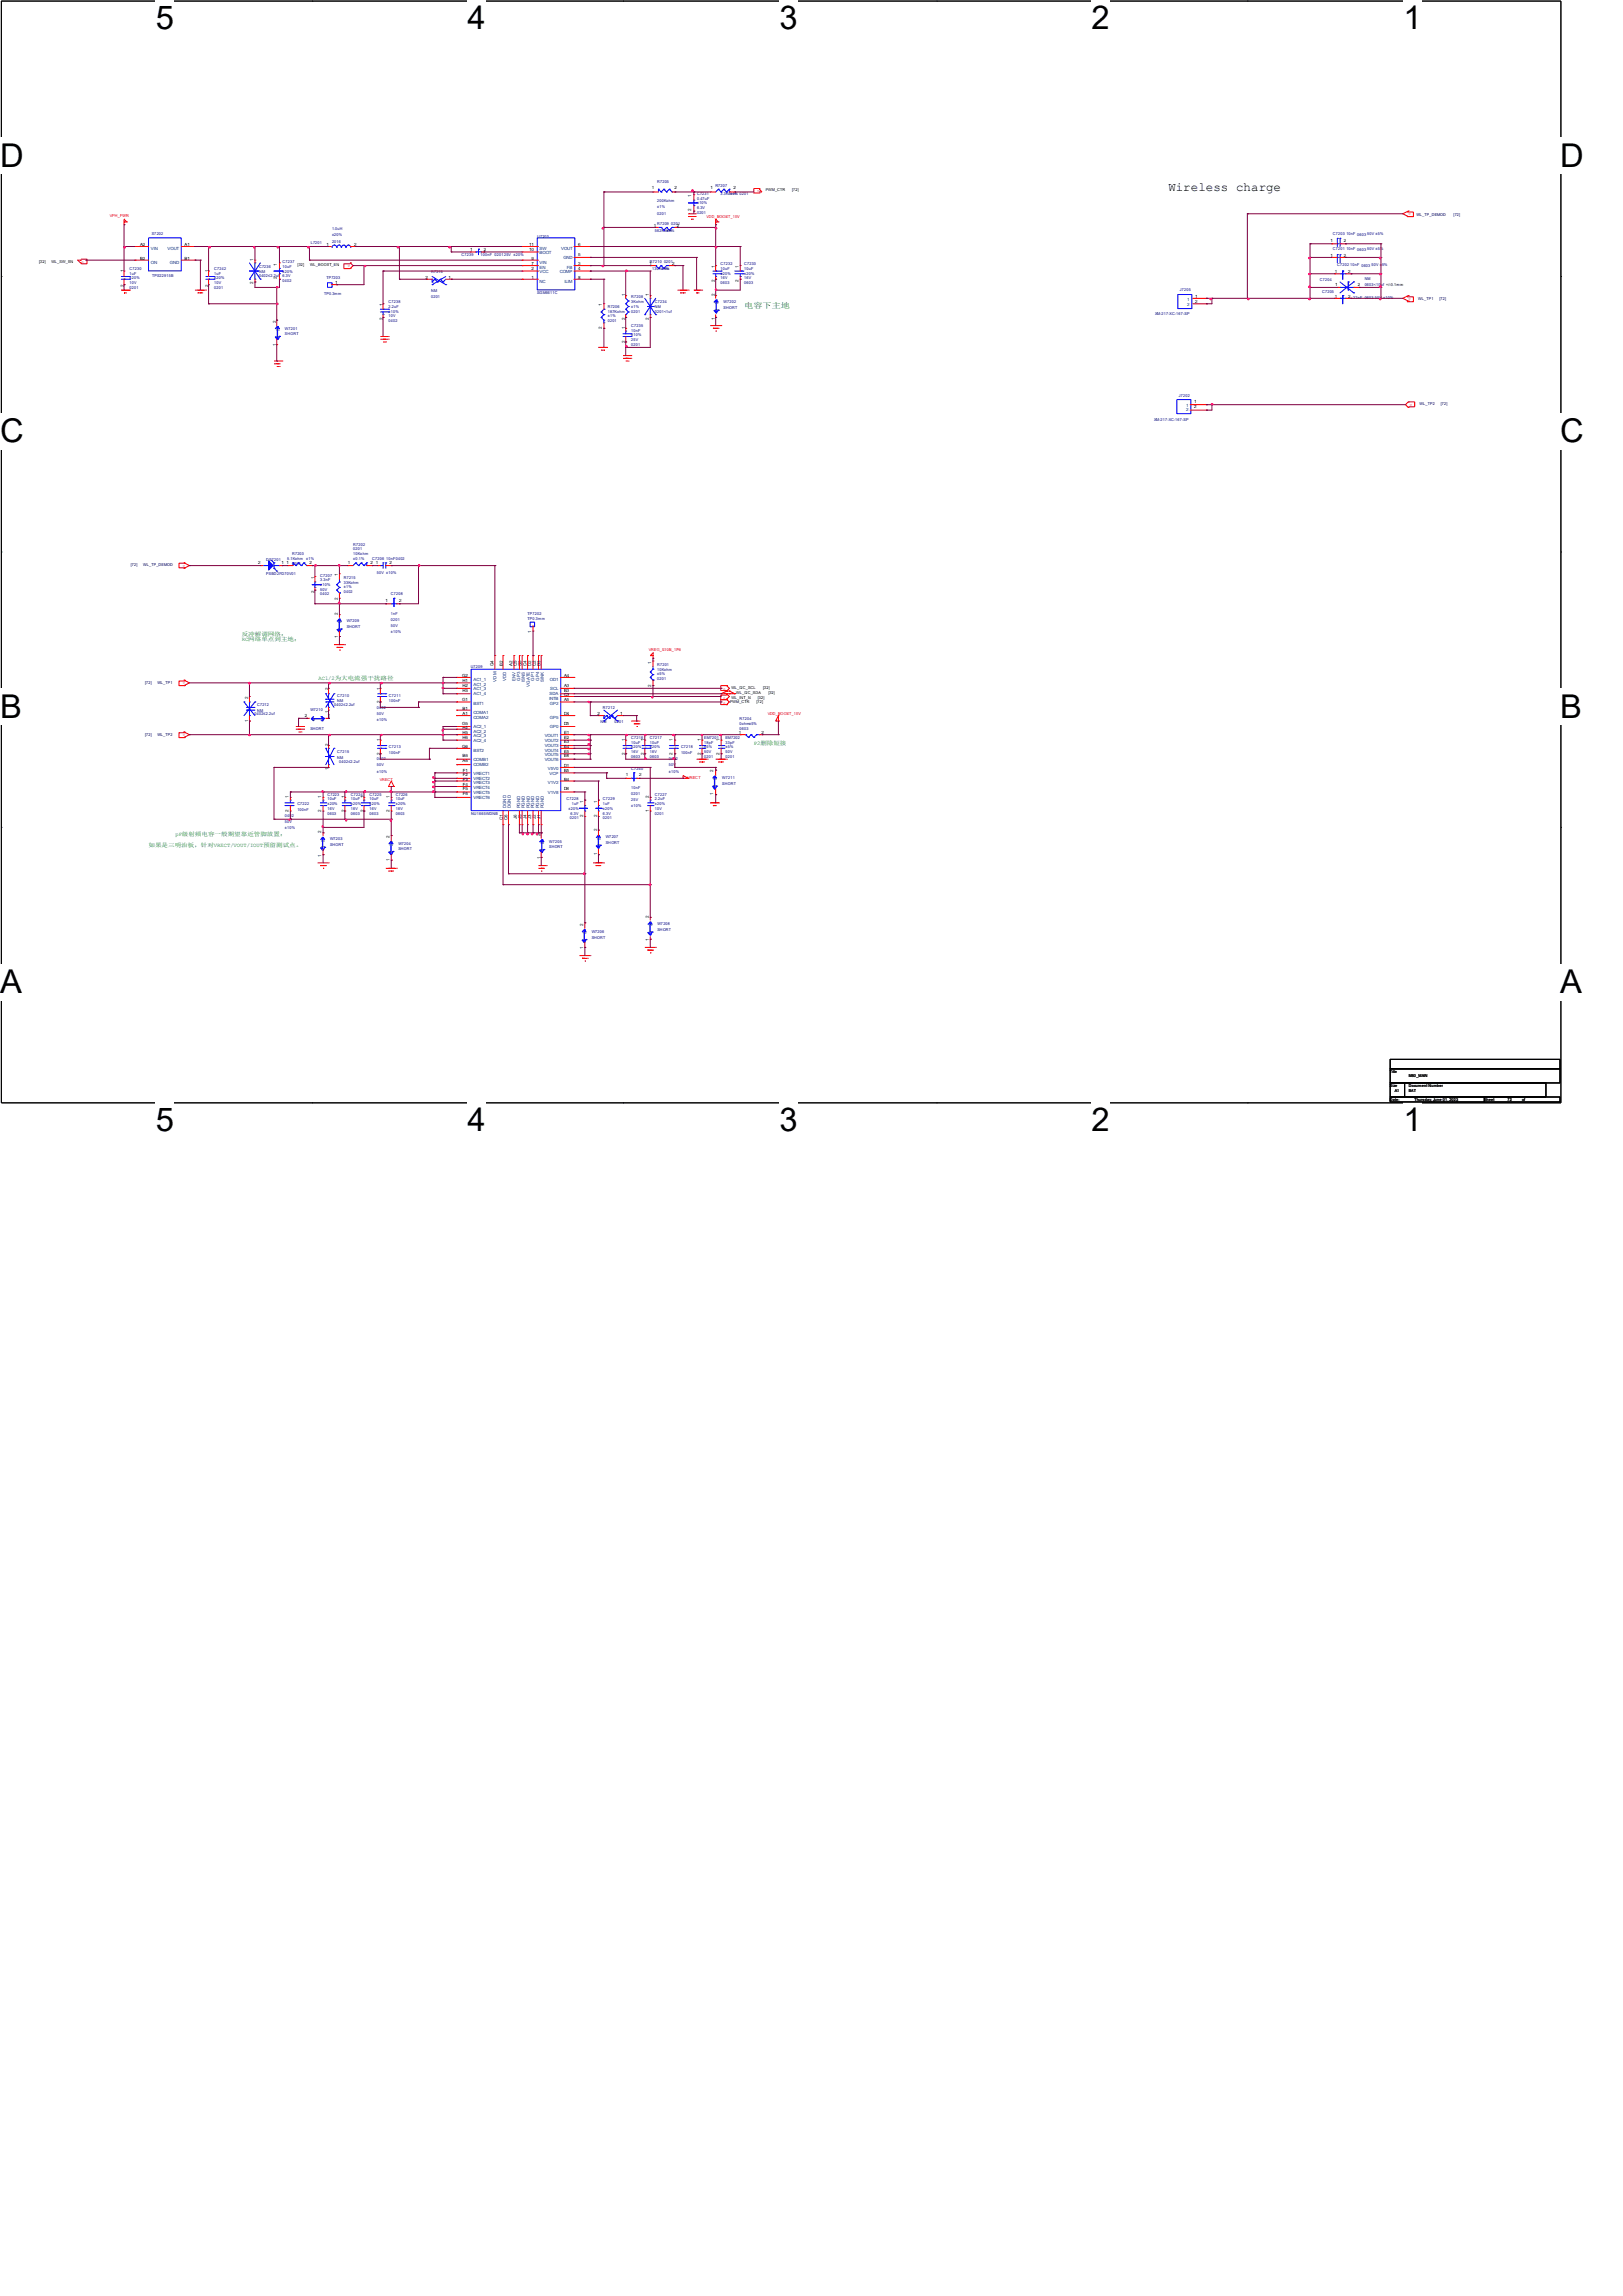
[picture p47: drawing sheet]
<svg xmlns="http://www.w3.org/2000/svg" width="210mm" height="297mm" viewBox="0 0 210 297" stroke-linecap="round" stroke-linejoin="round" font-family="sans-serif">
<defs><g id="words">
<g font-size="4.2">
<text x="20.2" y="3.8">5</text>
<text x="60.5" y="3.8">4</text>
<text x="100.9" y="3.8">3</text>
<text x="141.2" y="3.8">2</text>
<text x="181.6" y="3.8">1</text>
<text x="0" y="21.6">D</text>
<text x="201.8" y="21.6">D</text>
<text x="0" y="57.2">C</text>
<text x="201.8" y="57.2">C</text>
<text x="0" y="92.8">B</text>
<text x="201.8" y="92.8">B</text>
<text x="0" y="128.5">A</text>
<text x="201.8" y="128.5">A</text>
<text x="20.2" y="146.3">5</text>
<text x="60.5" y="146.3">4</text>
<text x="100.9" y="146.3">3</text>
<text x="141.2" y="146.3">2</text>
<text x="181.6" y="146.3">1</text>
</g>
<text font-size="1.6" x="151.2" y="24.7">Wireless charge</text>
<text font-size="1" fill="#008000" x="96.3" y="39.9">电容下主地</text>
<g font-size=".7" fill="#008000">
<text x="31.3" y="82.3">反冲解调网络；</text>
<text x="31.3" y="83">RC网络单点到主地；</text>
<text x="41.2" y="88">AC1/2为大电流强干扰路径</text>
<text x="97.5" y="96.4">P2删除短接</text>
<text x="19.2" y="109.6">如果是三明治板，针对VRECT/VOUT/IOUT预留测试点。</text>
<text x="22.7" y="108.2">pF级射频电容一般期望靠近管脚放置；</text>
</g>
<g font-size=".6">
<text x="84.3" y="24.5">1</text>
<text x="84.6" y="29.4">1</text>
<text x="87.3" y="24.5">2</text>
<text x="87.6" y="29.4">2</text>
<text x="89.5" y="27.3" transform="rotate(-90 89.5 27.3)">2</text>
<text x="89.5" y="25.5" transform="rotate(-90 89.5 25.5)">1</text>
<text x="91.9" y="24.5">1</text>
<text x="94.9" y="24.5">2</text>
<text x="16" y="35.2" transform="rotate(-90 16 35.2)">1</text>
<text x="18.1" y="31.8">A2</text>
<text x="18.1" y="33.7">B2</text>
<text x="23.9" y="31.8">A1</text>
<text x="23.9" y="33.7">B1</text>
<text x="27" y="35.2" transform="rotate(-90 27 35.2)">1</text>
<text x="32.8" y="33.7" transform="rotate(-90 32.8 33.7)">1</text>
<text x="35.8" y="34.4" transform="rotate(-90 35.8 34.4)">1</text>
<text x="42.2" y="31.8">1</text>
<text x="45.8" y="31.8">2</text>
<text x="60.8" y="32.4">1</text>
<text x="62.6" y="32.4">2</text>
<text x="68.5" y="32.4">10</text>
<text x="68.5" y="31.8">11</text>
<text x="68.8" y="34.9">2</text>
<text x="68.8" y="34.3">7</text>
<text x="68.8" y="33.7">9</text>
<text x="74.8" y="34.3">3</text>
<text x="74.8" y="34.9">4</text>
<text x="74.8" y="33.1">5</text>
<text x="74.8" y="31.8">6</text>
<text x="84" y="34.3">1</text>
<text x="87" y="34.3">2</text>
<text x="92.5" y="34.7" transform="rotate(-90 92.5 34.7)">1</text>
<text x="95.5" y="34.7" transform="rotate(-90 95.5 34.7)">1</text>
<text x="172.2" y="33.2">1</text>
<text x="172.2" y="31.3">1</text>
<text x="172.7" y="35.3">1</text>
<text x="173.9" y="33.2">2</text>
<text x="173.9" y="31.3">2</text>
<text x="174.4" y="35.3">2</text>
<text x="16" y="37.1" transform="rotate(-90 16 37.1)">2</text>
<text x="27" y="37.1" transform="rotate(-90 27 37.1)">2</text>
<text x="32.8" y="36.8" transform="rotate(-90 32.8 36.8)">2</text>
<text x="35.7" y="41.7" transform="rotate(-90 35.7 41.7)">2</text>
<text x="35.8" y="36.1" transform="rotate(-90 35.8 36.1)">2</text>
<text x="43.4" y="36.7">1</text>
<text x="49.5" y="41.3" transform="rotate(-90 49.5 41.3)">2</text>
<text x="49.5" y="39.5" transform="rotate(-90 49.5 39.5)">1</text>
<text x="55.1" y="36.1">2</text>
<text x="58" y="36.1">1</text>
<text x="68.8" y="36.1">1</text>
<text x="74.8" y="36.1">8</text>
<text x="77.9" y="39.5" transform="rotate(-90 77.9 39.5)">1</text>
<text x="80.9" y="41.3" transform="rotate(-90 80.9 41.3)">2</text>
<text x="80.9" y="38.3" transform="rotate(-90 80.9 38.3)">1</text>
<text x="83.9" y="41.3" transform="rotate(-90 83.9 41.3)">2</text>
<text x="83.9" y="38.3" transform="rotate(-90 83.9 38.3)">1</text>
<text x="92.5" y="41.3" transform="rotate(-90 92.5 41.3)">1</text>
<text x="92.5" y="38.3" transform="rotate(-90 92.5 38.3)">2</text>
<text x="92.5" y="36.4" transform="rotate(-90 92.5 36.4)">2</text>
<text x="95.5" y="36.4" transform="rotate(-90 95.5 36.4)">2</text>
<text x="154.6" y="38.5">1</text>
<text x="154.6" y="39.2">2</text>
<text x="172.7" y="38.5">1</text>
<text x="172.7" y="37">1</text>
<text x="174.4" y="38.5">2</text>
<text x="175.7" y="37">2</text>
<text x="35.7" y="44.7" transform="rotate(-90 35.7 44.7)">1</text>
<text x="77.9" y="42.5" transform="rotate(-90 77.9 42.5)">2</text>
<text x="80.9" y="44.4" transform="rotate(-90 80.9 44.4)">2</text>
<text x="80.9" y="42.6" transform="rotate(-90 80.9 42.6)">1</text>
<text x="154.5" y="52.2">1</text>
<text x="154.5" y="52.7">2</text>
<text x="33.4" y="73">2</text>
<text x="36.4" y="73">1</text>
<text x="37.1" y="73">1</text>
<text x="40" y="73">2</text>
<text x="40.7" y="76.7" transform="rotate(-90 40.7 76.7)">2</text>
<text x="40.7" y="74.9" transform="rotate(-90 40.7 74.9)">1</text>
<text x="43.7" y="77.6" transform="rotate(-90 43.7 77.6)">2</text>
<text x="43.7" y="74.6" transform="rotate(-90 43.7 74.6)">1</text>
<text x="45" y="73">1</text>
<text x="48" y="73">2</text>
<text x="48.6" y="73">1</text>
<text x="49.9" y="77.9">1</text>
<text x="50.4" y="73">2</text>
<text x="51.6" y="77.9">2</text>
<text x="43.7" y="82.6" transform="rotate(-90 43.7 82.6)">1</text>
<text x="43.7" y="79.6" transform="rotate(-90 43.7 79.6)">2</text>
<text x="68.7" y="81.9" transform="rotate(-90 68.7 81.9)">1</text>
<text x="42.5" y="89.2" transform="rotate(-90 42.5 89.2)">2</text>
<text x="49.2" y="89.2" transform="rotate(-90 49.2 89.2)">1</text>
<text x="59.8" y="87.6">G2</text>
<text x="59.9" y="88.2">H1</text>
<text x="59.9" y="88.8">H2</text>
<text x="59.9" y="89.5">H3</text>
<text x="63.8" y="86.2" transform="rotate(-90 63.8 86.2)">G4</text>
<text x="65.1" y="86.2" transform="rotate(-90 65.1 86.2)">B2</text>
<text x="66.3" y="86.2" transform="rotate(-90 66.3 86.2)">A2</text>
<text x="66.9" y="86.2" transform="rotate(-90 66.9 86.2)">C5</text>
<text x="67.5" y="86.2" transform="rotate(-90 67.5 86.2)">G3</text>
<text x="68.1" y="86.2" transform="rotate(-90 68.1 86.2)">C4</text>
<text x="68.7" y="86.2" transform="rotate(-90 68.7 86.2)">D2</text>
<text x="69.3" y="86.2" transform="rotate(-90 69.3 86.2)">C2</text>
<text x="69.9" y="86.2" transform="rotate(-90 69.9 86.2)">D3</text>
<text x="73" y="87.6">A4</text>
<text x="73" y="89.5">B3</text>
<text x="73" y="88.8">A3</text>
<text x="84.2" y="88.9" transform="rotate(-90 84.2 88.9)">2</text>
<text x="84.2" y="85.9" transform="rotate(-90 84.2 85.9)">1</text>
<text x="32.1" y="93.4" transform="rotate(-90 32.1 93.4)">1</text>
<text x="32.1" y="90.4" transform="rotate(-90 32.1 90.4)">2</text>
<text x="39.5" y="92.8">2</text>
<text x="42.4" y="92.8">1</text>
<text x="42.5" y="92.2" transform="rotate(-90 42.5 92.2)">1</text>
<text x="49.2" y="95.9" transform="rotate(-90 49.2 95.9)">1</text>
<text x="49.2" y="91" transform="rotate(-90 49.2 91)">2</text>
<text x="59.8" y="93.7">G5</text>
<text x="59.8" y="90.7">G1</text>
<text x="59.9" y="94.3">H4</text>
<text x="59.9" y="94.9">H5</text>
<text x="59.9" y="95.5">H6</text>
<text x="59.9" y="91.9">B1</text>
<text x="59.9" y="92.5">A1</text>
<text x="73" y="92.5">D4</text>
<text x="73" y="94.9">E1</text>
<text x="73" y="95.5">E2</text>
<text x="73" y="93.7">D5</text>
<text x="73" y="90">C3</text>
<text x="73" y="90.7">A5</text>
<text x="77.3" y="92.5">2</text>
<text x="80.3" y="92.5">1</text>
<text x="80.9" y="95.9" transform="rotate(-90 80.9 95.9)">1</text>
<text x="83.4" y="95.9" transform="rotate(-90 83.4 95.9)">1</text>
<text x="87" y="95.9" transform="rotate(-90 87 95.9)">1</text>
<text x="90.7" y="95.9" transform="rotate(-90 90.7 95.9)">1</text>
<text x="93.1" y="95.9" transform="rotate(-90 93.1 95.9)">1</text>
<text x="95.6" y="94.9">1</text>
<text x="98.5" y="94.9">2</text>
<text x="42.5" y="99.5" transform="rotate(-90 42.5 99.5)">1</text>
<text x="42.5" y="96.5" transform="rotate(-90 42.5 96.5)">2</text>
<text x="49.2" y="97.7" transform="rotate(-90 49.2 97.7)">2</text>
<text x="59.8" y="96.8">G6</text>
<text x="59.9" y="98.6">A6</text>
<text x="59.9" y="98">B6</text>
<text x="59.9" y="99.8">F1</text>
<text x="59.9" y="100.4">F2</text>
<text x="59.9" y="101">F3</text>
<text x="59.9" y="101.6">F4</text>
<text x="73" y="96.1">E3</text>
<text x="73" y="96.8">E4</text>
<text x="73" y="97.4">E5</text>
<text x="73" y="98">E6</text>
<text x="73" y="99.2">D1</text>
<text x="73" y="99.8">B5</text>
<text x="73" y="101">B4</text>
<text x="80.9" y="97.7" transform="rotate(-90 80.9 97.7)">2</text>
<text x="81" y="100.4">1</text>
<text x="82.7" y="100.4">2</text>
<text x="83.4" y="97.7" transform="rotate(-90 83.4 97.7)">2</text>
<text x="87" y="97.7" transform="rotate(-90 87 97.7)">2</text>
<text x="90.7" y="97.7" transform="rotate(-90 90.7 97.7)">2</text>
<text x="92.3" y="99.9" transform="rotate(-90 92.3 99.9)">2</text>
<text x="93.1" y="97.7" transform="rotate(-90 93.1 97.7)">2</text>
<text x="37.3" y="105" transform="rotate(-90 37.3 105)">2</text>
<text x="37.3" y="103.2" transform="rotate(-90 37.3 103.2)">1</text>
<text x="41.6" y="107.8" transform="rotate(-90 41.6 107.8)">2</text>
<text x="41.6" y="105" transform="rotate(-90 41.6 105)">2</text>
<text x="41.6" y="103.2" transform="rotate(-90 41.6 103.2)">1</text>
<text x="44.6" y="105" transform="rotate(-90 44.6 105)">2</text>
<text x="44.6" y="103.2" transform="rotate(-90 44.6 103.2)">1</text>
<text x="47.1" y="105" transform="rotate(-90 47.1 105)">2</text>
<text x="47.1" y="103.2" transform="rotate(-90 47.1 103.2)">1</text>
<text x="50.4" y="105" transform="rotate(-90 50.4 105)">2</text>
<text x="50.4" y="103.2" transform="rotate(-90 50.4 103.2)">1</text>
<text x="59.9" y="102.2">F5</text>
<text x="59.9" y="102.9">F6</text>
<text x="65.1" y="106.1" transform="rotate(-90 65.1 106.1)">C1</text>
<text x="65.7" y="106.1" transform="rotate(-90 65.7 106.1)">C6</text>
<text x="66.9" y="105.9" transform="rotate(-90 66.9 105.9)">J6</text>
<text x="67.5" y="105.9" transform="rotate(-90 67.5 105.9)">J5</text>
<text x="68.1" y="105.9" transform="rotate(-90 68.1 105.9)">J4</text>
<text x="68.7" y="105.9" transform="rotate(-90 68.7 105.9)">J3</text>
<text x="69.3" y="105.9" transform="rotate(-90 69.3 105.9)">J2</text>
<text x="69.9" y="105.9" transform="rotate(-90 69.9 105.9)">J1</text>
<text x="73" y="102.2">D6</text>
<text x="75.4" y="105.6" transform="rotate(-90 75.4 105.6)">2</text>
<text x="75.4" y="103.8" transform="rotate(-90 75.4 103.8)">1</text>
<text x="77.3" y="107.5" transform="rotate(-90 77.3 107.5)">2</text>
<text x="77.3" y="105.6" transform="rotate(-90 77.3 105.6)">2</text>
<text x="77.3" y="103.8" transform="rotate(-90 77.3 103.8)">1</text>
<text x="83.9" y="105" transform="rotate(-90 83.9 105)">1</text>
<text x="83.9" y="103.2" transform="rotate(-90 83.9 103.2)">2</text>
<text x="92.3" y="102.9" transform="rotate(-90 92.3 102.9)">1</text>
<text x="41.6" y="110.8" transform="rotate(-90 41.6 110.8)">1</text>
<text x="50.4" y="111.4" transform="rotate(-90 50.4 111.4)">1</text>
<text x="50.4" y="108.3" transform="rotate(-90 50.4 108.3)">2</text>
<text x="69.9" y="111.1" transform="rotate(-90 69.9 111.1)">1</text>
<text x="69.9" y="108.1" transform="rotate(-90 69.9 108.1)">2</text>
<text x="77.3" y="110.5" transform="rotate(-90 77.3 110.5)">1</text>
<text x="75.4" y="119.7" transform="rotate(-90 75.4 119.7)">2</text>
<text x="83.9" y="118.8" transform="rotate(-90 83.9 118.8)">2</text>
<text x="75.4" y="122.7" transform="rotate(-90 75.4 122.7)">1</text>
<text x="83.9" y="121.8" transform="rotate(-90 83.9 121.8)">1</text>
</g>
<g font-size=".6" fill="#004080">
<text x="19.5" y="32.3">VIN</text>
<text x="19.5" y="34.1">ON</text>
<text x="21.7" y="32.3">VOUT</text>
<text x="22" y="34.1">GND</text>
<text x="69.8" y="35.3">VCC</text>
<text x="69.8" y="34.8">EN</text>
<text x="69.8" y="34.1">VIN</text>
<text x="69.8" y="32.9">BOOT</text>
<text x="69.8" y="32.3">SW</text>
<text x="72.4" y="35.3">COMP</text>
<text x="72.6" y="32.3">VOUT</text>
<text x="72.9" y="33.5">GND</text>
<text x="73.4" y="34.8">FB</text>
<text x="69.8" y="36.6">NC</text>
<text x="73.1" y="36.6">ILIM</text>
<text x="92.9" y="40.3" transform="rotate(-90 92.9 40.3)">1</text>
<text x="92.9" y="39.4" transform="rotate(-90 92.9 39.4)">2</text>
<text x="153.6" y="39">1</text>
<text x="153.6" y="39.6">2</text>
<text x="36.2" y="43.7" transform="rotate(-90 36.2 43.7)">1</text>
<text x="36.2" y="42.8" transform="rotate(-90 36.2 42.8)">2</text>
<text x="153.5" y="52.6">1</text>
<text x="153.5" y="53.2">2</text>
<text x="44.2" y="81.5" transform="rotate(-90 44.2 81.5)">1</text>
<text x="44.2" y="80.6" transform="rotate(-90 44.2 80.6)">2</text>
<text x="61.3" y="88.7">AC1_2</text>
<text x="61.3" y="89.3">AC1_3</text>
<text x="61.3" y="89.9">AC1_4</text>
<text x="61.3" y="88.1">AC1_1</text>
<text x="64.3" y="88.2" transform="rotate(-90 64.3 88.2)">VDM</text>
<text x="65.5" y="88.1" transform="rotate(-90 65.5 88.1)">VDD</text>
<text x="66.7" y="88.1" transform="rotate(-90 66.7 88.1)">ENV</text>
<text x="67.3" y="88.1" transform="rotate(-90 67.3 88.1)">GP3</text>
<text x="67.9" y="88.2" transform="rotate(-90 67.9 88.2)">ISNS</text>
<text x="68.5" y="88.8" transform="rotate(-90 68.5 88.8)">VGATE</text>
<text x="69.1" y="88.1" transform="rotate(-90 69.1 88.1)">GP1</text>
<text x="69.8" y="88.1" transform="rotate(-90 69.8 88.1)">GP4</text>
<text x="70.4" y="88.2" transform="rotate(-90 70.4 88.2)">SINK</text>
<text x="71.1" y="89.9">SDA</text>
<text x="71.2" y="88.1">OD1</text>
<text x="71.2" y="89.3">SCL</text>
<text x="40.5" y="93.3">2</text>
<text x="41.4" y="93.3">1</text>
<text x="61.3" y="94.2">AC2_1</text>
<text x="61.3" y="94.8">AC2_2</text>
<text x="61.3" y="95.4">AC2_3</text>
<text x="61.3" y="91.1">BST1</text>
<text x="61.3" y="92.3">COMA1</text>
<text x="61.3" y="93">COMA2</text>
<text x="70.5" y="95.4">VOUT1</text>
<text x="71.1" y="90.5">INTB</text>
<text x="71.2" y="93">GP5</text>
<text x="71.2" y="94.2">GP0</text>
<text x="71.2" y="91.1">GP2</text>
<text x="61.3" y="96">AC2_4</text>
<text x="61.3" y="100.3">VRECT1</text>
<text x="61.3" y="100.9">VRECT2</text>
<text x="61.3" y="101.5">VRECT3</text>
<text x="61.3" y="97.2">BST2</text>
<text x="61.3" y="99.1">COMB2</text>
<text x="61.3" y="98.4">COMB1</text>
<text x="70.5" y="96">VOUT2</text>
<text x="70.5" y="96.6">VOUT3</text>
<text x="70.5" y="97.2">VOUT4</text>
<text x="70.5" y="97.8">VOUT5</text>
<text x="70.5" y="98.4">VOUT6</text>
<text x="70.9" y="99.7">V5V0</text>
<text x="70.9" y="101.5">V1V2</text>
<text x="71.1" y="100.3">VCP</text>
<text x="92.7" y="101.8" transform="rotate(-90 92.7 101.8)">1</text>
<text x="92.7" y="100.9" transform="rotate(-90 92.7 100.9)">2</text>
<text x="61.3" y="102.1">VRECT4</text>
<text x="61.3" y="102.7">VRECT5</text>
<text x="61.3" y="103.3">VRECT6</text>
<text x="65.5" y="104.6" transform="rotate(-90 65.5 104.6)">DGND</text>
<text x="66.1" y="104.6" transform="rotate(-90 66.1 104.6)">DGND</text>
<text x="67.3" y="104.6" transform="rotate(-90 67.3 104.6)">PGND</text>
<text x="67.9" y="104.6" transform="rotate(-90 67.9 104.6)">PGND</text>
<text x="68.5" y="104.6" transform="rotate(-90 68.5 104.6)">PGND</text>
<text x="69.1" y="104.6" transform="rotate(-90 69.1 104.6)">PGND</text>
<text x="69.8" y="104.6" transform="rotate(-90 69.8 104.6)">PGND</text>
<text x="70.4" y="104.6" transform="rotate(-90 70.4 104.6)">PGND</text>
<text x="70.9" y="102.7">V1V8</text>
<text x="42" y="109.7" transform="rotate(-90 42 109.7)">1</text>
<text x="42" y="108.9" transform="rotate(-90 42 108.9)">2</text>
<text x="50.8" y="110.3" transform="rotate(-90 50.8 110.3)">1</text>
<text x="50.8" y="109.4" transform="rotate(-90 50.8 109.4)">2</text>
<text x="70.4" y="110" transform="rotate(-90 70.4 110)">1</text>
<text x="70.4" y="109.2" transform="rotate(-90 70.4 109.2)">2</text>
<text x="77.7" y="109.5" transform="rotate(-90 77.7 109.5)">1</text>
<text x="77.7" y="108.6" transform="rotate(-90 77.7 108.6)">2</text>
<text x="84.4" y="119.8" transform="rotate(-90 84.4 119.8)">2</text>
<text x="75.9" y="121.7" transform="rotate(-90 75.9 121.7)">1</text>
<text x="75.9" y="120.8" transform="rotate(-90 75.9 120.8)">2</text>
<text x="84.4" y="120.7" transform="rotate(-90 84.4 120.7)">1</text>
</g>
<g font-size=".5" fill="#000080">
<text x="85" y="23.7">R7205</text>
<text x="43" y="29.8">1.0uH</text>
<text x="85" y="29.2">R7209</text>
<text x="85" y="26.2">200Kohm</text>
<text x="85" y="27">±1%</text>
<text x="85" y="27.8">0201</text>
<text x="86.8" y="29.2">0201</text>
<text x="90.2" y="25.2">C7231</text>
<text x="90.2" y="25.8">0.47uF</text>
<text x="90.2" y="27.6">0201</text>
<text x="90.2" y="27">6.3V</text>
<text x="90.2" y="26.4">±10%</text>
<text x="92.6" y="24.2">R7207</text>
<text x="93.2" y="25.2">3.3Kohm</text>
<text x="94.5" y="25.2">±1% 0201</text>
<text x="16.8" y="35">C7230</text>
<text x="16.8" y="35.6">1uF</text>
<text x="19.6" y="30.4">S7202</text>
<text x="19.7" y="35.8">TPS22915B</text>
<text x="27.7" y="35">C7242</text>
<text x="27.7" y="35.6">1uF</text>
<text x="33.5" y="34.6">C7236</text>
<text x="33.5" y="35.3">NM</text>
<text x="33.5" y="35.9">0402≤2.2uf</text>
<text x="36.6" y="34">C7237</text>
<text x="36.6" y="34.6">10uF</text>
<text x="36.6" y="35.9">6.3V</text>
<text x="36.6" y="35.3">±20%</text>
<text x="40.2" y="31.6">L7201</text>
<text x="43" y="30.6">±20%</text>
<text x="43" y="31.4">2016</text>
<text x="55.8" y="35.3">R7216</text>
<text x="59.7" y="33.1">C7239</text>
<text x="62.2" y="33.1">100nF 020125V ±20%</text>
<text x="69.5" y="30.7">U7203</text>
<text x="84.1" y="34">R7210</text>
<text x="84.4" y="35">130Kohm</text>
<text x="84.7" y="30.1">562Kohm</text>
<text x="85.6" y="35">±1%</text>
<text x="85.9" y="34">0201</text>
<text x="86.3" y="30.1">±1%</text>
<text x="93.2" y="34.3">C7232</text>
<text x="93.2" y="35">10uF</text>
<text x="93.2" y="35.6">±20%</text>
<text x="96.3" y="34.3">C7233</text>
<text x="96.3" y="35">10uF</text>
<text x="96.3" y="35.6">±20%</text>
<text x="172.5" y="32.4">C7201</text>
<text x="172.5" y="30.4">C7203</text>
<text x="173" y="34.5">C7202</text>
<text x="174.2" y="32.4">10nF 0603</text>
<text x="174.2" y="30.4">10nF 0603</text>
<text x="174.7" y="34.5">10nF 0603</text>
<text x="176.9" y="32.4">50V ±5%</text>
<text x="176.9" y="30.4">50V ±5%</text>
<text x="177.5" y="34.5">50V ±5%</text>
<text x="16.8" y="37.4">0201</text>
<text x="16.8" y="36.8">10V</text>
<text x="16.8" y="36.2">±20%</text>
<text x="27.7" y="37.4">0201</text>
<text x="27.7" y="36.8">10V</text>
<text x="27.7" y="36.2">±20%</text>
<text x="36.6" y="36.5">0402</text>
<text x="41.9" y="38.2">TP0.3mm</text>
<text x="42.2" y="36.1">TP7203</text>
<text x="50.3" y="39.2">C7238</text>
<text x="50.3" y="39.8">2.2uF</text>
<text x="50.3" y="41.7">0402</text>
<text x="50.3" y="41.1">10V</text>
<text x="50.3" y="40.4">±10%</text>
<text x="55.8" y="37.8">NM</text>
<text x="55.8" y="38.6">0201</text>
<text x="69.5" y="38">SGM6611C</text>
<text x="78.6" y="39.8">R7206</text>
<text x="78.6" y="40.4">187Kohm</text>
<text x="78.6" y="41.1">±1%</text>
<text x="78.6" y="41.7">0201</text>
<text x="81.7" y="38.6">R7208</text>
<text x="81.7" y="39.2">3Kohm</text>
<text x="81.7" y="39.8">±1%</text>
<text x="81.7" y="40.4">0201</text>
<text x="84.7" y="39.2">C7234</text>
<text x="84.7" y="39.8">NM</text>
<text x="84.7" y="40.4">0201&lt;1uf</text>
<text x="93.2" y="36.8">0603</text>
<text x="93.2" y="36.2">16V</text>
<text x="93.6" y="39.2">W7202</text>
<text x="93.6" y="40">SHORT</text>
<text x="96.3" y="36.8">0603</text>
<text x="96.3" y="36.2">16V</text>
<text x="149.4" y="40.8">XM-217-XC-167-SP</text>
<text x="152.7" y="37.7">J7205</text>
<text x="170.8" y="36.4">C7204</text>
<text x="171.1" y="37.9">C7205</text>
<text x="175.1" y="38.7">22nF 0603</text>
<text x="176.6" y="36.2">NM</text>
<text x="176.6" y="37">0603&lt;10uf +/-0.1mm</text>
<text x="177.9" y="38.7">50V ±10%</text>
<text x="36.9" y="42.6">W7201</text>
<text x="36.9" y="43.3">SHORT</text>
<text x="81.7" y="42.2">C7235</text>
<text x="81.7" y="42.9">10nF</text>
<text x="81.7" y="44.7">0201</text>
<text x="81.7" y="44.1">25V</text>
<text x="81.7" y="43.5">±10%</text>
<text x="152.5" y="51.3">J7202</text>
<text x="149.3" y="54.4">XM-217-XC-167-SP</text>
<text x="37.8" y="71.8">R7203</text>
<text x="45.7" y="70.6">R7202</text>
<text x="45.7" y="71.8">10Kohm</text>
<text x="45.7" y="71.2">0201</text>
<text x="34.5" y="72.5">DS7201</text>
<text x="34.5" y="74.3">PSBD2FD70V01</text>
<text x="37.2" y="72.4">5.1Kohm</text>
<text x="37.8" y="73.1">0201</text>
<text x="39.6" y="72.4">±1%</text>
<text x="41.4" y="74.6">C7207</text>
<text x="41.4" y="75.2">3.3nF</text>
<text x="41.4" y="77">0402</text>
<text x="41.4" y="76.4">50V</text>
<text x="41.4" y="75.8">±10%</text>
<text x="44.5" y="74.9">R7215</text>
<text x="44.5" y="75.5">33Kohm</text>
<text x="44.5" y="76.1">±1%</text>
<text x="44.5" y="76.7">0402</text>
<text x="45.7" y="72.4">±0.1%</text>
<text x="48.2" y="72.4">C7206</text>
<text x="48.8" y="74.3">50V ±10%</text>
<text x="50" y="72.4">10nF0402</text>
<text x="50.6" y="77">C7208</text>
<text x="44.9" y="80.5">W7209</text>
<text x="44.9" y="81.2">SHORT</text>
<text x="50.6" y="79.5">1nF</text>
<text x="50.6" y="80.3">0201</text>
<text x="50.6" y="81.1">50V</text>
<text x="50.6" y="81.9">±10%</text>
<text x="68.3" y="79.5">TP7202</text>
<text x="68.3" y="80.3">TP0.3mm</text>
<text x="60.9" y="86.4">U7209</text>
<text x="85" y="86.1">R7201</text>
<text x="85" y="86.8">10Kohm</text>
<text x="85" y="87.4">±5%</text>
<text x="85" y="88">0201</text>
<text x="32.9" y="92.5">0402≤2.2uf</text>
<text x="33.3" y="91.4">C7212</text>
<text x="33.3" y="92.1">NM</text>
<text x="40.2" y="91.9">W7210</text>
<text x="40.2" y="94.4">SHORT</text>
<text x="43.3" y="91.4">0402≤2.2uf</text>
<text x="43.6" y="90.1">C7210</text>
<text x="43.6" y="90.8">NM</text>
<text x="48.8" y="91.7">0402</text>
<text x="48.8" y="92.5">50V</text>
<text x="48.8" y="93.2">±10%</text>
<text x="50.3" y="90.1">C7211</text>
<text x="50.3" y="90.8">100nF</text>
<text x="77.7" y="93.5">NM</text>
<text x="78" y="91.7">R7212</text>
<text x="79.5" y="93.5">0201</text>
<text x="81.7" y="95.6">C7216</text>
<text x="84.1" y="95.6">C7217</text>
<text x="91.1" y="95.6">EM7201</text>
<text x="93.9" y="95.6">EM7202</text>
<text x="95.7" y="93.2">R7204</text>
<text x="95.7" y="93.8">0ohm±5%</text>
<text x="95.7" y="94.4">0603</text>
<text x="43.6" y="97.5">C7215</text>
<text x="43.6" y="98.2">NM</text>
<text x="43.9" y="98.6">0402≤2.2uf</text>
<text x="48.8" y="98.3">0402</text>
<text x="48.8" y="99.1">50V</text>
<text x="48.8" y="99.9">±10%</text>
<text x="50.3" y="96.8">C7213</text>
<text x="50.3" y="97.5">100nF</text>
<text x="81.7" y="96.2">10uF</text>
<text x="81.7" y="98">0603</text>
<text x="81.7" y="97.5">16V</text>
<text x="81.7" y="96.8">±20%</text>
<text x="81.7" y="99.6">C7240</text>
<text x="84.1" y="96.2">10uF</text>
<text x="84.1" y="98">0603</text>
<text x="84.1" y="97.5">16V</text>
<text x="84.1" y="96.8">±20%</text>
<text x="86.6" y="98.3">0402</text>
<text x="86.6" y="99.1">50V</text>
<text x="86.6" y="99.9">±10%</text>
<text x="88.1" y="96.8">C7218</text>
<text x="88.1" y="97.5">100nF</text>
<text x="91.1" y="96.2">18pF</text>
<text x="91.1" y="98">0201</text>
<text x="91.1" y="97.5">50V</text>
<text x="91.1" y="96.8">±5%</text>
<text x="93.5" y="100.8">W7211</text>
<text x="93.5" y="101.5">SHORT</text>
<text x="93.9" y="96.2">33pF</text>
<text x="93.9" y="98">0201</text>
<text x="93.9" y="97.5">50V</text>
<text x="93.9" y="96.8">±5%</text>
<text x="36.9" y="105.7">0402</text>
<text x="36.9" y="106.5">50V</text>
<text x="36.9" y="107.2">±10%</text>
<text x="38.5" y="104.1">C7222</text>
<text x="38.5" y="104.9">100nF</text>
<text x="42.4" y="102.9">C7223</text>
<text x="42.4" y="103.5">10uF</text>
<text x="42.4" y="105.4">0603</text>
<text x="42.4" y="104.7">16V</text>
<text x="42.4" y="104.1">±20%</text>
<text x="45.4" y="102.9">C7224</text>
<text x="45.4" y="103.5">10uF</text>
<text x="45.4" y="105.4">0603</text>
<text x="45.4" y="104.7">16V</text>
<text x="45.4" y="104.1">±20%</text>
<text x="47.8" y="102.9">C7225</text>
<text x="47.8" y="103.5">10uF</text>
<text x="47.8" y="105.4">0603</text>
<text x="47.8" y="104.7">16V</text>
<text x="47.8" y="104.1">±20%</text>
<text x="51.2" y="102.9">C7226</text>
<text x="51.2" y="103.5">10uF</text>
<text x="51.2" y="105.4">0603</text>
<text x="51.2" y="104.7">16V</text>
<text x="51.2" y="104.1">±20%</text>
<text x="60.9" y="105.4">NU1665WDNB</text>
<text x="73.3" y="103.5">C7228</text>
<text x="73.6" y="104.7">±20%</text>
<text x="73.7" y="106">0201</text>
<text x="73.8" y="105.4">6.3V</text>
<text x="74" y="104.1">1uF</text>
<text x="78" y="103.5">C7229</text>
<text x="78" y="104.1">1uF</text>
<text x="78" y="106">0201</text>
<text x="78" y="105.4">6.3V</text>
<text x="78" y="104.7">±20%</text>
<text x="81.7" y="102.1">10nF</text>
<text x="81.7" y="102.9">0201</text>
<text x="81.7" y="103.6">25V</text>
<text x="81.7" y="104.4">±10%</text>
<text x="84.7" y="102.9">C7227</text>
<text x="84.7" y="103.5">2.2uF</text>
<text x="84.7" y="105.4">0201</text>
<text x="84.7" y="104.7">10V</text>
<text x="84.7" y="104.1">±20%</text>
<text x="42.7" y="108.7">W7203</text>
<text x="42.7" y="109.4">SHORT</text>
<text x="51.6" y="109.3">W7204</text>
<text x="51.6" y="110">SHORT</text>
<text x="71.1" y="109">W7205</text>
<text x="71.1" y="109.7">SHORT</text>
<text x="78.4" y="108.5">W7207</text>
<text x="78.4" y="109.2">SHORT</text>
<text x="85.1" y="119.7">W7208</text>
<text x="76.6" y="120.6">W7206</text>
<text x="76.6" y="121.4">SHORT</text>
<text x="85.1" y="120.4">SHORT</text>
</g>
<g font-size=".5" fill="#f00">
<text x="14.2" y="28.1">VPH_PWR</text>
<text x="91.4" y="28.2">VDD_BOOST_10V</text>
<text x="98.3" y="24.6" transform="rotate(-180 98.3 24.6)">o</text>
<text x="182.5" y="27.6" transform="rotate(-180 182.5 27.6)">o</text>
<text x="10.5" y="34">o</text>
<text x="45.3" y="34.3" transform="rotate(-180 45.3 34.3)">o</text>
<text x="182.5" y="38.6" transform="rotate(-180 182.5 38.6)">o</text>
<text x="182.7" y="52.2" transform="rotate(-180 182.7 52.2)">o</text>
<text x="24" y="73" transform="rotate(-180 24 73)">o</text>
<text x="24" y="88.3" transform="rotate(-180 24 88.3)">o</text>
<text x="84" y="84.2">VREG_S10B_1P8</text>
<text x="93.6" y="89.2">o</text>
<text x="93.7" y="89.8">o</text>
<text x="24" y="95" transform="rotate(-180 24 95)">o</text>
<text x="93.6" y="91">o</text>
<text x="93.6" y="90.4">o</text>
<text x="99.3" y="92.5">VDD_BOOST_10V</text>
<text x="49.1" y="101">VRECT</text>
<text x="89" y="100.7">VRECT</text>
</g>
<g font-size=".5">
<text x="99.1" y="24.8">PWM_CTR</text>
<text x="102.5" y="24.8">[72]</text>
<text x="5.1" y="34">[32]</text>
<text x="6.6" y="34">WL_SW_EN</text>
<text x="38.5" y="34.5">[32]</text>
<text x="40.1" y="34.5">WL_BOOST_EN</text>
<text x="94.6" y="89.2">WL_I2C_SCL</text>
<text x="95.3" y="89.7">WL_I2C_SDA</text>
<text x="98.7" y="89.2">[32]</text>
<text x="99.4" y="89.7">[32]</text>
<text x="94.5" y="91">PWM_CTR</text>
<text x="94.6" y="90.4">WL_INT_N</text>
<text x="97.9" y="91">[72]</text>
<text x="98.1" y="90.4">[32]</text>
<text x="179.8" y="138.8">Title</text>
<text x="179.8" y="140.6">Size</text>
<text x="179.8" y="142.4">Date:</text>
<text x="180.5" y="141.2">A1</text>
<text x="182.3" y="140.6">Document Number</text>
<text x="182.3" y="141.2">BAT</text>
<text x="182.3" y="139.4">M80_MAIN</text>
<text x="183" y="142.4">Thursday, June 01, 2023</text>
<text x="192" y="142.4">Sheet</text>
<text x="195.1" y="142.4">72</text>
<text x="196.9" y="142.4">of</text>
</g>
<g font-size=".5" fill="#000040">
<text x="183.3" y="27.9">WL_TP_DEMOD</text>
<text x="188.1" y="27.9">[72]</text>
<text x="183.5" y="38.9">WL_TP1</text>
<text x="186.3" y="38.9">[72]</text>
<text x="183.7" y="52.5">WL_TP2</text>
<text x="186.4" y="52.5">[72]</text>
<text x="16.9" y="73.3">[72]</text>
<text x="18.5" y="73.3">WL_TP_DEMOD</text>
<text x="18.8" y="88.5">[72]</text>
<text x="20.4" y="88.5">WL_TP1</text>
<text x="18.8" y="95.2">[72]</text>
<text x="20.4" y="95.2">WL_TP2</text>
</g>
</g></defs>
<path d="M.2 .1h201.8v142.6h-201.8z" fill="none" stroke="#000" stroke-width=".13"/>
<g fill="#fff">
<path d="M20.2 0h2.3v4.7h-2.3z"/>
<path d="M20.2 142.5h2.3v4.8h-2.3z"/>
</g>
<path d="M40.4 .1h.1M40.4 142.7h.1" fill="none" stroke="#000" stroke-width=".13"/>
<g fill="#fff">
<path d="M60.5 0h2.4v4.7h-2.4z"/>
<path d="M60.5 142.5h2.4v4.8h-2.4z"/>
</g>
<path d="M80.6 .1h.1M80.6 142.7h.1" fill="none" stroke="#000" stroke-width=".13"/>
<g fill="#fff">
<path d="M100.9 0h2.4v4.7h-2.4z"/>
<path d="M100.9 142.5h2.4v4.8h-2.4z"/>
</g>
<path d="M121.2 .1h.1M121.2 142.7h.1" fill="none" stroke="#000" stroke-width=".13"/>
<g fill="#fff">
<path d="M141.2 0h2.4v4.7h-2.4z"/>
<path d="M141.2 142.5h2.4v4.8h-2.4z"/>
</g>
<path d="M161.4 .1h.1M161.4 142.7h.1" fill="none" stroke="#000" stroke-width=".13"/>
<g fill="#fff">
<path d="M181.6 0h2.4v4.7h-2.4z"/>
<path d="M181.6 142.5h2.4v4.8h-2.4z"/>
<path d="M0 17.8h3v4.7h-3z"/>
<path d="M201.8 17.8h3.1v4.7h-3.1z"/>
<path d="M0 53.4h3v4.7h-3z"/>
<path d="M201.8 53.4h3.1v4.7h-3.1z"/>
</g>
<path d="M.2 35.8h.1M202 35.8h.1" fill="none" stroke="#000" stroke-width=".13"/>
<g fill="#fff">
<path d="M0 89h2.8v4.8h-2.8z"/>
<path d="M201.8 89h2.9v4.8h-2.9z"/>
</g>
<path d="M.2 71.4h.1M202 71.4h.1" fill="none" stroke="#000" stroke-width=".13"/>
<g fill="#fff">
<path d="M-.1 124.7h2.9v4.7h-2.9z"/>
<path d="M201.8 124.7h2.9v4.7h-2.9z"/>
</g>
<path d="M.2 107h.1M202 107h.1M179.9 137h21.9v1.3h-21.9zM179.9 138.3h21.9v1.8h-21.9zM179.9 140.1h1.8v1.8h-1.8zM179.9 141.9h12.2v.6h-12.2zM181.7 140.1h18.3v1.8h-18.3zM192.1 141.9h9.7v.6h-9.7z" fill="none" stroke="#000" stroke-width=".13"/>
<g fill="none" stroke="#f00" stroke-width=".13">
<path d="M10.4 33.7h.1M10.4 34h.1M10.4 33.7h-.3l.3 .3M10.5 33.5h.8v.6h-.8M15.7 37.5h1.1M16.1 29.1h.1M16.1 28.4h.1M16.1 28.7h.1M16.1 37.9h.1M16.1 35.1h.1M16.1 36.8h.1M16.1 28.7h.3"/>
<path d="M16.1 28.4v.7M16.1 35.1v.7M16.1 36.1v.7M16.1 28.4l.3 .3M16.1 37.9h.3M16.4 28.7h.1M16.8 37.5h.1M17.5 31.9h.1M17.5 33.7h.1M17.5 33.7h1.7M17.5 31.9h1.7M23.5 33.7h1.7"/>
<path d="M23.5 31.9h1.7M25.2 31.9h.1M25.2 33.7h.1M25.2 37.5h1.4M25.6 37.9h.1M25.6 37.9h.7M25.9 37.9h.1M26.3 37.5h.1M26.6 37.5h.1M27 35.1h.1M27 36.8h.1M27 35.1v.7"/>
<path d="M27 36.1v.7M33 33.7h.1M33 36.5h.1M33 33.7v.3M33 36.1v.4M36.2 34h.1M36.2 36.1h.1M36.2 34v.7M36.2 35.4v.7M42.5 31.9h.1M42.5 31.9h.4M42.9 36.8h.7"/>
<path d="M43.6 36.8h.1M45.3 34.1h-.8v.7h.8M45.3 34.7h.1M45.3 34h.1M45.3 34l.4 .4-.4 .3M45.3 31.9h.7M46 31.9h.1M49.6 39.3h.1M49.6 39.3v.7M55.2 36.1h.1M55.2 36.1h.7M57.7 36.1h.7"/>
<path d="M58.4 36.1h.1M60.9 32.6h.1M60.9 32.6h.7M62.3 32.6h.3M62.6 32.6h.1M67.6 36.1h.1M67.6 35.1h.1M67.6 34.4h.1M67.6 33.7h.1M67.6 32.6h.1M67.6 31.9h.1M67.6 33.7h2.1"/>
<path d="M67.6 31.9h2.1M67.6 36.1h2.1M67.6 35.1h2.1M67.6 34.4h2.1M67.6 32.6h2.1M74.3 33.3h2.1M74.3 31.9h2.1M74.3 36.1h2.1M74.3 35.1h2.1M74.3 34.4h2.1M76.4 34.4h.1M76.4 35.1h.1"/>
<path d="M76.4 33.3h.1M76.4 31.9h.1M76.4 36.1h.1M78.1 39.3h.1M78.1 39.3v.7M81 38.2h.1M81 38.2v.4M84.1 38.2h.1M84.1 34.4h.1M84.1 38.2v.4M84.1 34.4h.7M84.5 24.8h.1"/>
<path d="M84.5 24.8h.7M84.8 29.4h.1M84.8 29.4h.4M86.6 34.4h.7M87 24.8h.3M87.3 24.8h.1M87.3 34.4h.1M87.3 29.4h.4M87.7 29.4h.1M87.7 37.5h1.4M88 37.9h.1M88 37.9h.7"/>
<path d="M88.4 37.9h.1M88.7 37.5h.1M89.1 27.7h.1M89.1 28h.1M89.1 37.5h.1M89.1 27.7h1M89.1 28h1M89.4 28.4h.1M89.4 28.4h.4M89.8 28h.1M89.8 25.2h.1M89.8 27.3h.1"/>
<path d="M89.8 37.5h1M89.8 25.2v.7M89.8 26.6v.7M90.1 37.9h.1M90.1 37.9h.4M90.5 37.5h.1M90.8 37.5h.1M91.9 24.8h.1M91.9 24.8h.7M92.6 28.7h.1M92.6 29.1h.1M92.6 28.4h.1"/>
<path d="M92.6 38.2h.1M92.6 34.4h.1M92.6 36.1h.1M92.6 28.7h.4M92.6 28.4v.7M92.6 34.4v.7M92.6 35.8v.3M92.6 38.2v.4M92.6 28.4l.4 .3M93 28.7h.1M94.4 24.8h.7M95.1 24.8h.1"/>
<path d="M95.8 34.4h.1M95.8 36.1h.1M95.8 34.4v.7M95.8 35.8v.3M98.2 24.8h.1M98.2 24.5h.1M98.2 24.5l.4 .3h-.4M98.3 24.4h-.8v.6h.8M154.3 38.6h1.8M154.3 39.3h1.8M156.1 38.6h.1M156.1 39.3h.1"/>
<path d="M172.3 33.3h.1M172.3 31.5h.1M172.3 33.3h.7M172.3 31.5h.7M172.7 35.4h.1M172.7 38.6h.1M172.7 38.6h.7M172.7 35.4h.7M173 37.2h.1M173 37.2h.4M173.4 33.3h.7M173.4 31.5h.7"/>
<path d="M174.1 33.3h.1M174.1 31.5h.1M174.1 38.6h.7M174.1 35.4h.7M174.8 35.4h.1M174.8 38.6h.1M175.2 37.2h.7M175.9 37.2h.1M182.1 27.4h.8v.6h-.8M182.1 38.4h.8v.6h-.8M182.2 28h.1M182.2 27.3h.1"/>
<path d="M182.2 38.9h.1M182.2 38.2h.1M182.2 27.3l-.7 .4 .7 .3M182.2 38.2l-.7 .4 .7 .3M35.5 46.7h1M35.5 47.1h.7M35.8 47.1h.1M35.8 44.6h.1M35.8 41.4h.1M35.8 47.4h.4M35.8 41.4v.7M35.8 43.9v.7"/>
<path d="M36.2 47.1h.1M36.2 47.4h.1M36.5 46.7h.1M49.2 43.5h1.1M49.2 43.9h1.1M49.6 43.9h.1M49.6 41.1h.1M49.6 44.2h.3M49.6 40.7v.4M49.9 44.2h.1M50.3 43.5h.1M50.3 43.9h.1"/>
<path d="M77.4 44.9h1.1M77.8 45.3h.1M77.8 45.3h.3M78.1 45.3h.1M78.1 42.5h.1M78.1 41.8v.7M78.5 44.9h.1M80.6 46h1.1M80.6 46.4h1.1M81 46.4h.1M81 42.5h.1M81 44.2h.1"/>
<path d="M81 41.1h.1M81 46.7h.3M81 40.7v.4M81 42.5v.3M81 43.5v.7M81.3 46.7h.1M81.7 46h.1M81.7 46.4h.1M84.1 41.1h.1M84.1 40.7v.4M91.9 42.1h1.4M92.3 42.5h.1"/>
<path d="M92.3 42.5h.7M92.6 42.8h.1M92.6 41.1h.1M92.6 40.7v.4M93 42.5h.1M93.3 42.1h.1M154 52.3h2.1M154 53.1h2.1M156.1 52.3h.1M156.1 53.1h.1M182.2 52.7h.1M182.2 52h.1"/>
<path d="M182.2 52l-.3 .3 .3 .4M182.3 52h.7v.6h-.7M23.8 73.5h.1M23.8 72.8h.1M23.8 72.8l.7 .4-.7 .3M24 72.9h-.8v.5h.8M33.7 73.2h.1M33.7 73.2h.3M36.2 73.2h.3M36.5 73.2h.1M37.2 73.2h.1M37.2 73.2h.7"/>
<path d="M39.7 73.2h.7M40.4 73.2h.1M40.7 74.6h.1M40.7 76.3h.1M40.7 74.6v.7M40.7 76v.3M43.9 74.2h.1M43.9 77.4h.1M43.9 79.5h.1M43.9 74.2v.7M43.9 76.7v.7M43.9 79.5v.4"/>
<path d="M45 73.2h.1M45 73.2h.7M47.4 73.2h.8M48.2 73.2h.1M48.9 73.2h.1M48.9 73.2h.3M49.9 78.1h.1M49.9 73.2h.7M49.9 78.1h.7M50.6 73.2h.1M51.3 78.1h.4M51.7 78.1h.1"/>
<path d="M23.8 88.7h.1M23.8 88h.1M23.8 95.4h.1M23.8 94.7h.1M23.8 88l.7 .3-.7 .4M23.8 94.7l.7 .3-.7 .4M24 88.1h-.8v.6h.8M24 94.8h-.8v.6h.8M32.3 93.3h.1M32.3 90.1h.1M32.3 90.1v.7M32.3 92.6v.7"/>
<path d="M38.3 94h1M38.3 94.3h1M38.6 94.3h.1M38.6 94.7h.4M39 94.7h.1M39.3 94h.1M39.3 94.3h.1M39.7 92.9h.1M39.7 92.9h.3M42.2 92.9h.3M42.5 91.9h.1M42.5 89h.1"/>
<path d="M42.5 99.3h.1M42.5 96.4h.1M42.5 92.9h.1M42.5 89v.7M42.5 91.5v.4M42.5 96.4v.4M42.5 98.9v.4M43.2 83.4h1.4M43.6 83.7h.1M43.6 83.7h.7M43.9 84.1h.1M43.9 82.3h.1"/>
<path d="M43.9 81.6v.7M44.3 83.7h.1M44.6 83.4h.1M49.2 89h.1M49.2 90.8h.1M49.2 95.7h.1M49.2 97.5h.1M49.2 89v.7M49.2 90.1v.7M49.2 95.7v.7M49.2 96.8v.7M59.1 88.3h.1"/>
<path d="M59.1 89h.1M59.1 89.7h.1M59.1 87.6h.1M59.1 94h.1M59.1 94.3h.1M59.1 95h.1M59.1 95.7h.1M59.1 100h.1M59.1 90.8h.1M59.1 91.9h.1M59.1 96.8h.1M59.1 98.9h.1"/>
<path d="M59.1 98.2h.1M59.1 92.6h.1M59.1 98.2h1.8M59.1 94h1.8M59.1 94.3h1.8M59.1 89.7h1.8M59.1 95h1.8M59.1 88.3h1.8M59.1 89h1.8M59.1 87.6h1.8M59.1 95.7h1.8M59.1 100h1.8"/>
<path d="M59.1 92.6h1.8M59.1 96.8h1.8M59.1 90.8h1.8M59.1 91.9h1.8M59.1 98.9h1.8M64 84.8h.1M64 84.8v1.8M65.1 84.8h.1M65.1 84.8v1.8M66.5 84.8h.1M66.5 84.8v1.8M67.2 84.8h.1"/>
<path d="M67.2 84.8v1.8M67.6 84.8h.1M67.6 84.8v1.8M68.3 84.8h.1M68.3 84.8v1.8M69 81.6h.1M69 84.8h.1M69 80.9v.7M69 84.8v1.8M69.7 84.8h.1M69.7 84.8v1.8M70 84.8h.1"/>
<path d="M70 84.8v1.8M72.5 98.2h1.8M72.5 94h1.8M72.5 89.7h1.8M72.5 95h1.8M72.5 89h1.8M72.5 87.6h1.8M72.5 95.7h1.8M72.5 100h1.8M72.5 92.6h1.8M72.5 96.4h1.8M72.5 96.8h1.8"/>
<path d="M72.5 97.5h1.8M72.5 99.3h1.8M72.5 90.8h1.8M72.5 90.1h1.8M74.3 92.6h.1M74.3 87.6h.1M74.3 95h.1M74.3 95.7h.1M74.3 96.4h.1M74.3 96.8h.1M74.3 97.5h.1M74.3 98.2h.1"/>
<path d="M74.3 99.3h.1M74.3 100h.1M74.3 94h.1M74.3 89.7h.1M74.3 89h.1M74.3 90.1h.1M74.3 90.8h.1M77.4 92.6h.1M77.4 92.6h.7M79.9 92.6h.7M80.6 92.6h.1M81 95.7h.1"/>
<path d="M81 97.5h.1M81 95.7v.7M81 96.8v.7M81.7 93.3h1M82 93.6h.1M82 93.6h.7M82.4 94h.1M82.7 93.3h.1M82.7 93.6h.1M83.4 95.7h.1M83.4 97.5h.1M83.4 95.7v.7"/>
<path d="M83.4 96.8v.7M84.1 84.8h.1M84.1 84.8h.4M84.5 84.8h.1M84.5 85.2h.1M84.5 84.5h.1M84.5 85.5h.1M84.5 88.7h.1M84.5 84.5v.7M84.5 85.5v.7M84.5 88v.7M84.5 84.5l-.4 .3"/>
<path d="M87.3 95.7h.1M87.3 97.5h.1M87.3 95.7v.7M87.3 96.8v.7M90.1 98.2h1.4M90.5 98.6h.1M90.5 98.6h.7M90.8 98.6h.1M90.8 95.7h.1M90.8 97.5h.1M90.8 95.7v.7M90.8 96.8v.7"/>
<path d="M91.2 98.2h.1M91.5 98.2h.1M92.6 99.6h.1M92.6 99.6v.7M92.6 98.2h1.4M93 98.6h.1M93 98.6h.7M93.3 98.6h.1M93.3 89.7h.1M93.3 95.7h.1M93.3 97.5h.1M93.3 89.7h1.8"/>
<path d="M93.3 95.7v.7M93.3 96.8v.7M93.7 98.2h.1M94 98.2h.1M94 90.4h.1M94 91.2h.1M94 88.7h.1M94 89.4h.1M94 89.7h.1M94 90.4l.4 .4-.4 .4M94 88.7l.4 .3-.4 .4M94 89.4l-.7 .3"/>
<path d="M94 89.4h.4M94 89.7l.4 .4-.4 .3M94.1 89.9h-.8v.6h.8h-.8v.6h.8M94.1 88.7h-.8v.6h.8M94.4 89.4h.1M94.4 89.7h.1M94.4 89.4l.7 .3M95.1 89.7h.1M95.8 95h.1M95.8 95h.7M98.2 95h.4M98.6 95h.1"/>
<path d="M100.4 93.3h.1M100.4 93.3h.3M100.7 93.3h.1M100.7 92.6h.1M100.7 92.6l-.3 .7M100.7 92.6v.7M37.6 103.1h.1M37.6 104.9h.1M37.6 103.1v.4M37.6 104.2v.7M41.1 111.6h1.4M41.5 112h.1"/>
<path d="M41.5 112h.7M41.8 112.3h.1M41.8 103.1h.1M41.8 104.9h.1M41.8 110.6h.1M41.8 107.7h.1M41.8 103.1v.4M41.8 104.2v.7M41.8 107.7v.4M41.8 109.9v.7M42.2 112h.1M42.5 111.6h.1"/>
<path d="M44.6 103.1h.1M44.6 104.9h.1M44.6 103.1v.4M44.6 104.2v.7M47.1 103.1h.1M47.1 104.9h.1M47.1 103.1v.4M47.1 104.2v.7M49.9 112.3h1.4M50.3 101.7h.1M50.3 112.7h.1M50.3 101.7h.7"/>
<path d="M50.3 112.7h.7M50.6 101.7h.1M50.6 101h.1M50.6 112.7h.1M50.6 103.1h.1M50.6 104.9h.1M50.6 111.3h.1M50.6 108.1h.1M50.6 101l.4 .7M50.6 101l-.3 .7M50.6 103.1v.4M50.6 104.2v.7"/>
<path d="M50.6 108.1v.7M50.6 110.6v.7M51 101.7h.1M51 112.3h.1M51.3 112.3h.1M59.1 100.7h.1M59.1 101h.1M59.1 101.7h.1M59.1 102.4h.1M59.1 103.1h.1M59.1 101.7h1.8M59.1 100.7h1.8"/>
<path d="M59.1 101h1.8M59.1 102.4h1.8M59.1 103.1h1.8M65.1 106.7h.1M65.1 104.9v1.8M65.8 106.7h.1M65.8 104.9v1.8M67.2 106.7h.1M67.2 104.9v1.8M67.6 106.7h.1M67.6 104.9v1.8M68.3 106.7h.1"/>
<path d="M68.3 104.9v1.8M69 106.7h.1M69 104.9v1.8M69.7 106.7h.1M69.7 112h1M69.7 112.3h.7M69.7 104.9v1.8M70 112.3h.1M70 112.7h.1M70 106.7h.1M70 110.9h.1M70 107.7h.1"/>
<path d="M70 104.9v1.8M70 107.7v.7M70 110.2v.7M70.4 112.3h.1M70.7 112h.1M72.5 101h1.8M72.5 102.4h1.8M74.3 102.4h.1M74.3 101h.1M75.7 103.5h.1M75.7 105.6h.1M75.7 119.4h.1"/>
<path d="M75.7 103.5v.7M75.7 104.9v.7M75.7 119.4v.7M76.7 111.6h1.4M77.1 112h.1M77.1 112h.7M77.4 112h.1M77.4 103.5h.1M77.4 105.6h.1M77.4 110.6h.1M77.4 107.4h.1M77.4 103.5v.7"/>
<path d="M77.4 104.9v.7M77.4 107.4v.7M77.4 109.9v.7M77.8 111.6h.1M78.1 111.6h.1M81 100.7h.1M81 100.7h.7M82.4 100.7h.3M82.7 100.7h.1M84.1 118.7h.1M84.1 104.9h.1M84.1 103.1h.1"/>
<path d="M84.1 103.1v.4M84.1 104.2v.7M84.1 118.7v.3M88.4 100.3h.1M88.4 100.7h.1M88.4 100.3v.4M88.4 100.3l.7 .4M88.4 100.7h.7M89.1 100.7h.1M91.9 103.9h1.1M92.3 104.2h.1M92.3 104.2h.3"/>
<path d="M92.6 104.2h.1M92.6 102.8h.1M92.6 102.1v.7M93 103.9h.1M75 123.6h1.4M75.3 124h.1M75.3 124h.7M75.7 124.3h.1M75.7 122.6h.1M75.7 121.8v.8M76 124h.1M76.4 123.6h.1"/>
<path d="M83.4 122.6h1.4M83.8 122.9h.1M83.8 122.9h.7M84.1 123.3h.1M84.1 121.5h.1M84.1 121.1v.4M84.5 122.9h.1M84.8 122.6h.1"/>
</g>
<g fill="none" stroke="#00f" stroke-width=".13">
<path d="M15.7 35.8h1.1M15.7 36.1h1.1M16.1 35.8h.1M16.1 36.1h.1M16.8 35.8h.1M16.8 36.1h.1M19.2 30.8h4.3v4.3h-4.3zM26.6 35.8h1.1M26.6 36.1h1.1M27 35.8h.1M27 36.1h.1M27.7 35.8h.1"/>
<path d="M27.7 36.1h.1M32.3 36.1h.1M32.3 35.1h1M32.3 34l1.4 2.1M33 34h.1M33 36.1h.1M33 34v2.1M33.3 35.1h.1M33.7 36.1h.1M33.7 34l-1.4 2.1M35.5 35.1h1M36.2 34.7h.1"/>
<path d="M36.2 35.4h.1M36.2 34.7v.7M36.5 35.1h.1M42.4 36.6h.6v.6h-.6zM43.6 32a.3 .3 0 0 0-.3-.3 .3 .3 0 0 0-.3 .3M44.2 32a.28 .28 0 0 0-.3-.3 .28 .28 0 0 0-.3 .3M44.7 32a.28 .28 0 0 0-.2-.3 .28 .28 0 0 0-.3 .3M45.4 32l-.1-.2-.2-.1-.3 .1v.2M55.9 36.5h.1M55.9 36.1h.1M55.9 36.8h.1M55.9 36.1v.4"/>
<path d="M55.9 35.8l1.8 1M56.3 36.1h.1M56.3 36.1l.3 .4M56.3 36.1l-.4 .4M56.6 36.5h.1M57 36.1h.1M57 36.1l.3 .4M57 36.1l-.4 .4M57.3 36.5h.1M57.7 36.8h.1M57.7 36.1l-.4 .4M57.7 35.8l-1.8 1"/>
<path d="M61.6 32.6h.1M61.6 32.6h.7M61.9 32.2h.1M61.9 32.2v.7M62.3 32.6h.1M69.5 30.8h4.9v6.7h-4.9zM81 39.3h.1M81 38.6l.3 .3M81 39.3l.3 .3M81.3 38.9h.1M81.3 39.6h.1M81.3 38.9l-.3 .4"/>
<path d="M81.3 39.6l-.3 .4M83.4 38.6l1.4 2.1M83.8 39.6h.7M84.1 38.6h.1M84.1 38.6v2.1M84.5 39.6h.1M84.8 34.4h.1M84.8 38.6l-1.4 2.1M84.8 34.4l.4 .3M85.2 24.5h.1M85.2 34.7h.1M85.2 29.4h.3"/>
<path d="M85.2 24.5v.3M85.2 24.5l.3 .3M85.5 29.4h.1M85.5 24.8h.1M85.5 34.4h.1M85.5 29.4l.4 .4M85.5 34.4l-.3 .3M85.5 34.4l.4 .3M85.9 29.8h.1M85.9 24.5h.1M85.9 34.7h.1M85.9 24.5l-.4 .3"/>
<path d="M85.9 24.5l.4 .3M86.3 29.4h.1M86.3 24.8h.1M86.3 34.4h.1M86.3 29.4l-.4 .4M86.3 29.4l.3 .4M86.3 34.4l-.4 .3M86.3 34.4h.3M86.6 29.8h.1M86.6 24.5h.1M86.6 34.4h.1M86.6 24.5l-.3 .3"/>
<path d="M86.6 24.5l.4 .3M87 29.4h.1M87 24.8h.1M87 29.4h.3M87 29.4l-.4 .4M87.3 29.4h.1M89.1 26.2h1M89.8 25.9h.1M89.8 26.6h.1M89.8 25.9v.7M90.1 26.2h.1M92.3 35.1h1"/>
<path d="M92.3 35.4h1M92.6 35.1h.1M92.6 35.8h.1M92.6 35.4v.4M93 24.5h.1M93 24.5l-.4 .3M93 24.5l.3 .3M93.3 24.8h.1M93.3 35.1h.1M93.3 35.4h.1M93.7 24.5h.1M93.7 24.5l-.4 .3"/>
<path d="M93.7 24.5l.3 .3M94 24.8h.1M94.4 24.5h.1M94.4 24.8h.1M94.4 24.5l-.4 .3M94.4 24.5v.3M95.1 35.1h1M95.1 35.4h1M95.8 35.1h.1M95.8 35.8h.1M95.8 35.4v.4M96.1 35.1h.1"/>
<path d="M96.1 35.4h.1M152.4 38.1h1.8v1.8h-1.8zM173 32.9h.1M173 33.3h.1M173 30.8h.1M173 31.5h.1M173 30.8v1.1M173 32.9v1.1M173.4 32.9h.1M173.4 33.3h.1M173.4 30.8h.1M173.4 31.5h.1"/>
<path d="M173.4 35.4h.1M173.4 37.2h.1M173.4 38.6h.1M173.4 30.8v1.1M173.4 32.9v1.1M173.4 35.4h.7M173.4 37.2h1.8M173.4 36.5l1.8 1.4M173.4 38.6h.7M173.7 35.1h.1M173.7 38.2h.1M173.7 35.1v1"/>
<path d="M173.7 38.2v1.1M174.1 35.4h.1M174.1 38.6h.1M174.4 36.5h.1M174.4 36.5v1M175.2 37.2h.1M175.2 37.9h.1M175.2 36.5h.1M175.2 36.5l-1.8 1.4M49.2 40h1.1M49.2 40.4h1.1M49.6 40h.1"/>
<path d="M49.6 40.7h.1M49.6 40.4v.3M50.3 40h.1M50.3 40.4h.1M77.8 40.4h.1M77.8 41.1h.1M77.8 40.4l.3 .3M77.8 41.1l.3 .3M78.1 40h.1M78.1 40.7h.1M78.1 41.4h.1M78.1 41.8h.1"/>
<path d="M78.1 40l-.3 .4M78.1 40.7l-.3 .4M78.1 41.4v.4M80.6 43.2h1.1M80.6 43.5h1.1M81 42.8h.1M81 43.5h.1M81 40h.1M81 40.7h.1M81 42.8v.4M81 40l.3 .4M81.3 40.4h.1"/>
<path d="M81.3 40.4l-.3 .3M81.7 43.2h.1M81.7 43.5h.1M83.4 40.7h.1M84.1 40.7h.1M84.8 40.7h.1M152.3 51.7h1.8v1.8h-1.8zM34 73.2h.7M34.7 73.2h.1M35.1 72.5l.4 .3M35.5 72.8h.1M35.5 73.5h.1"/>
<path d="M35.5 73.2h.7M35.5 72.8v.7M35.5 73.5l.3 .4M35.8 73.9h.1M36.2 73.2h.1M37.9 72.8h.1M37.9 72.8v.4M37.9 72.8l.4 .4M38.3 73.2h.1M38.6 72.8h.1M38.6 72.8l-.3 .4M38.6 72.8l.4 .4"/>
<path d="M39 73.2h.1M39.3 72.8h.1M39.3 72.8l-.3 .4M39.3 72.8l.4 .4M39.7 73.2h.1M40.4 75.6h1.1M40.7 75.3h.1M40.7 76h.1M40.7 75.3v.7M41.5 75.6h.1M43.6 75.6h.1M43.6 76.3h.1"/>
<path d="M43.6 75.6l.3 .4M43.6 76.3l.3 .4M43.9 75.3h.1M43.9 76h.1M43.9 76.7h.1M43.9 74.9v.4M43.9 75.3l-.3 .3M43.9 76l-.3 .3M46 72.8h.1M46 72.8l-.3 .4M46 72.8l.4 .4M46.4 73.2h.1"/>
<path d="M46.7 72.8h.1M46.7 72.8l-.3 .4M46.7 72.8l.4 .4M47.1 73.2h.1M47.4 72.8h.1M47.4 73.2h.1M47.4 72.8l-.3 .4M47.4 72.8v.4M49.2 73.2h.1M49.2 73.2h.4M49.6 72.8h.1M49.6 72.8v.7"/>
<path d="M49.9 72.8h.1M49.9 73.2h.1M49.9 72.8v.7M50.6 78.1h.1M50.6 78.1h.7M51 77.4h.1M51 77.4v1.1M51.3 78.1h.1M31.6 90.8h.1M31.6 90.8l1.4 1.8M31.9 91.9h.1M31.9 91.5h.1"/>
<path d="M31.9 91.9h1.1M31.9 91.5h1.1M32.3 92.6h.1M32.3 90.8h.1M32.3 90.8v.7M32.3 91.9v.7M33 90.8h.1M33 90.8l-1.4 1.8M42.2 90.8h.1M42.2 90.4h.1M42.2 89.7h.1M42.2 97.9h.1"/>
<path d="M42.2 96.8h.1M42.2 90.8h1M42.2 90.4h1M42.2 89.7l1 1.8M42.2 97.9h1M42.2 96.8l1 2.1M42.5 91.5h.1M42.5 89.7h.1M42.5 98.9h.1M42.5 96.8h.1M42.5 89.7v.7M42.5 90.8v.7"/>
<path d="M42.5 96.8v2.1M43.2 89.7h.1M43.2 96.8h.1M43.2 89.7l-1 1.8M43.2 96.8l-1 2.1M48.9 96.4h1M48.9 96.8h1M48.9 89.7h1M48.9 90.1h1M49.2 89.7h.1M49.2 90.1h.1M49.2 96.4h.1"/>
<path d="M49.2 96.8h.1M49.9 89.7h.1M49.9 90.1h.1M49.9 96.4h.1M49.9 96.8h.1M61 86.6h11.6v18.3h-11.6zM68.6 80.5h.6v.6h-.6zM78.1 92.9h.1M78.1 92.6h.1M78.1 93.3h.1M78.1 92.6v.3M78.1 91.9l1.8 1.4"/>
<path d="M78.5 92.6h.1M78.5 92.6l-.4 .3M78.5 92.6l.3 .3M78.8 92.9h.1M79.2 92.6h.1M79.2 92.6l-.4 .3M79.2 92.6l.4 .3M79.6 92.9h.1M79.9 93.3h.1M79.9 92.6l-.3 .3M79.9 91.9l-1.8 1.4M80.6 96.4h1.1"/>
<path d="M80.6 96.8h1.1M81 96.4h.1M81 96.8h.1M81.7 96.4h.1M81.7 96.8h.1M82 100h.1M82 100v1M83.1 96.4h1M83.1 96.8h1M83.4 96.4h.1M83.4 96.8h.1M84.1 96.4h.1"/>
<path d="M84.1 96.8h.1M84.1 86.9h.1M84.1 87.6h.1M84.1 86.9l.4 .4M84.1 87.6l.4 .4M84.5 86.6h.1M84.5 87.3h.1M84.5 88h.1M84.5 86.2v.4M84.5 86.6l-.4 .3M84.5 87.3l-.4 .3M86.6 96.4h1.1"/>
<path d="M86.6 96.8h1.1M87.3 96.4h.1M87.3 96.8h.1M87.7 96.4h.1M87.7 96.8h.1M90.5 96.4h.7M90.5 96.8h.7M90.8 96.4h.1M90.8 96.8h.1M91.2 96.4h.1M91.2 96.8h.1M93 96.4h.7"/>
<path d="M93 96.8h.7M93.3 96.4h.1M93.3 96.8h.1M93.7 96.4h.1M93.7 96.8h.1M96.5 95h.1M96.5 95l.3 .4M96.8 95.4h.1M97.2 95h.1M97.2 95l-.4 .4M97.2 95l.3 .4M97.5 95.4h.1"/>
<path d="M97.9 95h.1M97.9 95l-.4 .4M97.9 95h.3M98.2 95h.1M36.9 103.9h1M36.9 104.2h1M37.6 103.5h.1M37.6 104.2h.1M37.6 103.5v.4M37.9 103.9h.1M37.9 104.2h.1M41.5 103.9h.7"/>
<path d="M41.5 104.2h.7M41.8 103.5h.1M41.8 104.2h.1M41.8 103.5v.4M42.2 103.9h.1M42.2 104.2h.1M44.3 103.9h1M44.3 104.2h1M44.6 103.5h.1M44.6 104.2h.1M44.6 103.5v.4M45.3 103.9h.1"/>
<path d="M45.3 104.2h.1M46.7 103.9h1.1M46.7 104.2h1.1M47.1 103.5h.1M47.1 104.2h.1M47.1 103.5v.4M47.8 103.9h.1M47.8 104.2h.1M50.3 103.9h.7M50.3 104.2h.7M50.6 103.5h.1M50.6 104.2h.1"/>
<path d="M50.6 103.5v.4M51 103.9h.1M51 104.2h.1M75 104.6h.1M75 104.6h1M75.7 104.2h.1M75.7 104.9h.1M75.7 104.2v.7M77.1 104.6h.7M77.4 104.2h.1M77.4 104.9h.1M77.4 104.2v.7"/>
<path d="M77.8 104.6h.1M81.7 100.7h.1M81.7 100.7h.7M82.4 100.7h.1M83.8 103.9h.7M83.8 104.2h.7M84.1 104.2h.1M84.1 103.5h.1M84.1 103.5v.4M84.5 104.2h.1M84.5 103.9h.1"/>
</g>
<g fill="none" stroke="#00f" stroke-width=".17">
<path d="M92.6 38.9h.1M92.6 38.9l-.2 .2M92.7 38.8h.1M92.7 39h.1M92.7 38.8l.2 .3M92.7 39v1.3M35.6 43.6h.1M35.6 43.6l.3 .3M35.9 42.3h.1M35.9 42.3l-.3 .2M35.9 42.2h.1M35.9 42.4h.1"/>
<path d="M35.9 42.2l.3 .3M35.9 42.4v1.4M36.2 43.5h.1M36.2 43.5l-.2 .4M92.4 40.2h.1M92.4 40.2l.3 .3M92.9 40.1h.1M92.9 40.1l-.2 .4M40.3 93h.1M40.3 93l.3 .2M40.5 93h.1M40.5 93h1.3"/>
<path d="M40.6 92.7l-.3 .3M41.6 92.7h.1M41.6 92.7l.4 .2M41.7 93.2h.1M42 93l-.3 .2M43.6 81.4h.1M43.6 81.4l.3 .3M43.8 80.2h.1M43.8 80.2l-.2 .1M43.9 80.1h.1M43.9 80.3h.1M43.9 80.1l.3 .2"/>
<path d="M43.9 80.3v1.3M44.2 81.4h.1M44.2 81.4l-.3 .3M41.5 109.7h.1M41.5 109.7l.2 .3M41.7 108.4h.1M41.7 108.4l-.2 .2M41.7 108.3h.1M41.7 108.5h.1M41.7 108.3l.3 .3M41.7 108.5v1.4M42 109.6h.1"/>
<path d="M42 109.6l-.2 .4M50.3 110.2h.1M50.3 110.2l.3 .3M50.5 108.9h.1M50.5 108.9l-.2 .2M50.6 108.9h.1M50.6 109.1h.1M50.6 108.9l.2 .2M50.6 109.1v1.3M50.8 110.2h.1M50.8 110.2l-.1 .3M69.8 110h.1"/>
<path d="M69.8 110l.3 .3M70.1 108.7h.1M70.1 108.7l-.3 .2M70.1 108.6h.1M70.1 108.8h.1M70.1 108.6l.3 .3M70.1 108.8v1.4M70.4 109.9h.1M70.4 109.9l-.3 .4M77.2 109.4h.1M77.2 109.4l.2 .3M77.3 108.2h.1"/>
<path d="M77.3 108.2l-.1 .1M77.4 108.1h.1M77.4 108.2h.1M77.4 108.1l.3 .2M77.4 108.2v1.4M77.7 109.3h.1M77.7 109.3l-.2 .4M84.1 119.4h.1M84.1 119.4l-.2 .1M84.1 119.3h.1M84.1 119.5h.1M84.1 119.3l.3 .2"/>
<path d="M84.1 119.5v1.3M92.2 101.7h.1M92.2 101.7l.3 .4M92.4 100.5h.1M92.4 100.5l-.2 .1M92.5 100.4h.1M92.5 100.6h.1M92.5 100.4l.2 .2M92.5 100.6v1.3M92.7 101.7h.1M92.7 101.7l-.2 .4M75.4 121.6h.1"/>
<path d="M75.4 121.6l.2 .3M75.5 120.4h.1M75.5 120.4l-.1 .1M75.6 120.3h.1M75.6 120.4h.1M75.6 120.3l.2 .2M75.6 120.4v1.4M75.8 121.5h.1M75.8 121.5l-.2 .4M83.9 120.6h.1M83.9 120.6l.2 .3M84.4 120.6h.1"/>
<path d="M84.4 120.6l-.2 .3"/>
</g>
<path d="M34.8 72.6l.5 .6-.5 .5z" fill="#00f" stroke="#00f" stroke-width=".13"/>
<g fill="none" stroke="#800040" stroke-width=".13">
<path d="M11.1 33.7h.1M11.1 33.7h6.4M16.1 29.1h.1M16.1 31.9h.1M16.1 36.8h.1M16.1 29.1v6M16.1 36.8v.7M16.1 31.9h1.4M25.2 31.9h.1M25.2 33.7h.1M25.2 31.9h17.3M25.2 33.7h.7"/>
<path d="M25.9 33.7h.1M25.9 33.7v3.8M27 31.9h.1M27 39.3h.1M27 31.9v3.2M27 36.8v2.5M27 39.3h8.8M33 31.9h.1M33 36.5h.1M33 31.9v1.8M35.8 37.2h.1M35.8 39.3h.1"/>
<path d="M35.8 37.2v4.2M36.2 31.9h.1M36.2 36.1h.1M36.2 36.1v1.1h-3.2v-.7M36.2 31.9v2.1M40 31.9h.1M40 33.7h.1M40 31.9v1.8M40 33.7h27.6M43.6 36.8h.1M45.7 34.4h.1M45.7 34.4h21.9"/>
<path d="M46 31.9h.1M46 31.9h21.6M47.1 34.4h.1M47.1 34.4v2.4h-3.5M49.6 35.1h.1M49.6 35.1h18M49.6 35.1v4.2M51.7 31.9h.1M51.7 36.1h.1M51.7 31.9v4.2M51.7 36.1h3.5M58.4 31.9h.1"/>
<path d="M58.4 32.6h.1M58.4 36.1h.1M58.4 31.9v.7M58.4 32.6h2.5M58.4 36.1h9.2M62.6 32.6h.1M62.6 32.6h5M76.4 31.9h.1M76.4 33.3h.1M76.4 34.4h.1M76.4 35.1h.1M76.4 36.1h.1"/>
<path d="M76.4 31.9h19.4M76.4 33.3h13.7M76.4 34.4h7.7M76.4 35.1h7.7M76.4 36.1h1.7M78.1 24.8h.1M78.1 29.4h.1M78.1 34.4h.1M78.1 36.1h.1M78.1 24.8h6.4M78.1 24.8v9.6M78.1 36.1v3.2"/>
<path d="M78.1 29.4h6.7M81 35.1h.1M81 35.1v3.1M84.1 35.1h.1M84.1 35.1v3.1M87.3 24.8h.1M87.3 34.4h.1M87.3 24.8h4.6M87.3 34.4h1.1M87.7 29.4h.1M87.7 29.4h4.9M88.4 34.4h.1"/>
<path d="M88.4 34.4v3.1M89.8 24.8h.1M89.8 27.3h.1M89.8 24.8v.4M89.8 27.3v.4M90.1 33.3h.1M90.1 33.3v4.2M92.6 29.1h.1M92.6 29.4h.1M92.6 31.9h.1M92.6 36.1h.1M92.6 37.5h.1"/>
<path d="M92.6 29.1v5.3M92.6 36.1v2.1M95.1 24.8h.1M95.1 24.8h2.4M95.8 31.9h.1M95.8 36.1h.1M95.8 31.9v2.5M95.8 36.1v1.4h-3.2M156.1 38.6h.1M156.1 39.3h.1M156.1 38.6h16.6M156.8 38.6h.1"/>
<path d="M156.8 38.6v.7h-.7M161.4 27.7h.1M161.4 38.6h.1M161.4 27.7h20.1M161.4 27.7v10.9M169.5 31.5h.1M169.5 33.3h.1M169.5 35.4h.1M169.5 37.2h.1M169.5 38.6h.1M169.5 31.5h2.8M169.5 31.5v7.1"/>
<path d="M169.5 33.3h2.8M169.5 35.4h3.2M169.5 37.2h3.5M174.1 31.5h.1M174.1 33.3h.1M174.1 31.5h4.6M174.1 33.3h4.6M174.8 35.4h.1M174.8 38.6h.1M174.8 35.4h3.9M174.8 38.6h6.7M175.9 37.2h.1"/>
<path d="M175.9 37.2h2.8M178.7 31.5h.1M178.7 33.3h.1M178.7 35.4h.1M178.7 37.2h.1M178.7 38.6h.1M178.7 31.5v7.1M35.8 46.7h.1M35.8 41.4h.1M35.8 44.6v2.1M49.6 41.1h.1M49.6 41.1v2.4"/>
<path d="M78.1 42.5h.1M78.1 42.5v2.4M81 41.1h.1M81 44.2h.1M81 44.9h.1M81 41.1v1.4M81 44.2v1.8M84.1 41.1h.1M84.1 41.1v3.8h-3.1M92.6 41.1h.1M92.6 41.1v1M156.1 52.3h.1"/>
<path d="M156.1 53.1h.1M156.1 52.3h25.8M156.8 52.3h.1M156.8 52.3v.8h-.7M24.5 73.2h.1M24.5 73.2h9.2M36.5 73.2h.1M36.5 73.2h.7M40.4 73.2h.1M40.4 73.2h4.6M40.7 73.2h.1M40.7 76.3h.1"/>
<path d="M40.7 78.1h.1M40.7 73.2v1.4M40.7 76.3v1.8M40.7 78.1h9.2M43.9 73.2h.1M43.9 78.1h.1M43.9 73.2v1M43.9 77.4v2.1M48.2 73.2h.1M48.2 73.2h.7M49.9 78.1h.1M50.6 73.2h.1"/>
<path d="M50.6 73.2h13.4M51.7 78.1h.1M54.2 73.2h.1M54.2 73.2v4.9h-2.5M64 73.2h.1M64 73.2v11.6M24.5 95h.1M24.5 88.3h34.6M24.5 95h34.6M32.3 88.3h.1M32.3 93.3h.1M32.3 88.3v1.8"/>
<path d="M32.3 93.3v1.7M35.5 99.3h.1M35.5 99.3h7M35.5 99.3v6.7M38.6 92.9h.1M38.6 92.9v1.1M38.6 92.9h1.1M39.7 92.9h.1M42.5 88.3h.1M42.5 95h.1M42.5 92.9h.1M42.5 88.3v.7"/>
<path d="M42.5 91.9v1M42.5 95v1.4M43.9 82.3h.1M43.9 82.3v1.1M49.2 88.3h.1M49.2 90.8h.1M49.2 95h.1M49.2 97.5h.1M49.2 88.3v.7M49.2 90.8v.7h5M49.2 95v.7M49.2 97.5v.7h6.4"/>
<path d="M54.2 91.5h.1M54.2 90.8h.1M54.2 90.8v.7M54.2 90.8h4.9M55.6 98.2h.1M55.6 96.8h.1M55.6 96.8h3.5M55.6 96.8v1.4M56.3 100h.1M56.3 100h2.8M56.3 100v3.1M57.3 87.6h.1"/>
<path d="M57.3 88.3h.1M57.3 95h.1M57.3 89.7h.1M57.3 89h.1M57.3 94h.1M57.3 94.3h.1M57.3 95.7h.1M57.3 87.6v2.1M57.3 94v1.7M57.3 87.6h1.8M57.3 89.7h1.8M57.3 89h1.8"/>
<path d="M57.3 94h1.8M57.3 94.3h1.8M57.3 95.7h1.8M59.1 95h.1M69 84.8h.1M69 81.6v3.2M74.3 95h.1M74.3 96.4h.1M74.3 96.8h.1M74.3 98.2h.1M74.3 97.5h.1M74.3 90.8h19"/>
<path d="M74.3 95h21.5M74.3 98.2h2.1M74.3 96.4h2.1M74.3 96.8h2.1M74.3 100h4.2M74.3 97.5h2.1M74.3 89.7h19M74.3 89h19M74.3 95.7h2.1M74.3 99.3h9.8M74.3 90.1h19M76.4 90.8h.1"/>
<path d="M76.4 95.7h.1M76.4 96.4h.1M76.4 97.5h.1M76.4 98.2h.1M76.4 95h.1M76.4 92.6h.1M76.4 90.8v1.8M76.4 95v3.2M76.4 92.6h1M78.5 100h.1M78.5 100v.7M80.6 92.6h1.8"/>
<path d="M81 95h.1M81 97.5h.1M81 95v.7M81 97.5v.7h6.3M82.4 92.6h.1M82.4 93.3h.1M82.4 92.6v.7M83.4 95h.1M83.4 97.5h.1M83.4 98.2h.1M83.4 95v.7M83.4 97.5v.7"/>
<path d="M84.1 99.3h.1M84.1 99.3v3.8M84.5 85.2h.1M84.5 88.7h.1M84.5 90.1h.1M84.5 85.2v.3M84.5 88.7v1.4M87.3 95h.1M87.3 97.5h.1M87.3 98.2h.1M87.3 99.3h.1M87.3 95v.7"/>
<path d="M87.3 97.5v1.8M87.3 99.3h5.3M90.8 95h.1M90.8 97.5h.1M90.8 95v.7M90.8 97.5v.7M92.6 99.3h.1M92.6 99.6h.1M92.6 99.3v.3M93.3 95h.1M93.3 97.5h.1M93.3 89h.1"/>
<path d="M93.3 89.7h.1M93.3 90.8h.1M93.3 95v.7M93.3 97.5v.7M98.6 95h.1M98.6 95h2.1M100.7 95h.1M100.7 93.3v1.7M35.5 106h.1M35.5 106h15.1M37.6 102.4h.1M37.6 106h.1"/>
<path d="M37.6 102.4v.7M37.6 104.9v1.1M37.6 102.4h21.5M41.8 102.4h.1M41.8 110.6h.1M41.8 107h.1M41.8 107.7h.1M41.8 102.4v.7M41.8 104.9v2.8M41.8 110.6v1M44.6 102.4h.1M44.6 106h.1"/>
<path d="M44.6 102.4v.7M44.6 104.9v1.1M47.1 102.4h.1M47.1 104.9h.1M47.1 102.4v.7M47.1 104.9v2.1h-5.3M50.6 101.7h.1M50.6 102.4h.1M50.6 111.3h.1M50.6 106h.1M50.6 108.1h.1M50.6 101.7v1.4"/>
<path d="M50.6 104.9v3.2M50.6 111.3v1M56.3 100.7h.1M56.3 101h.1M56.3 101.7h.1M56.3 102.4h.1M56.3 103.1h.1M56.3 100.7h2.8M56.3 101h2.8M56.3 101.7h2.8M56.3 103.1h2.8M65.1 114.4h.1"/>
<path d="M65.1 106.7v7.7M65.1 114.4h19M65.8 113h.1M65.8 106.7v6.3M65.8 113h9.9M67.2 107.7h.1M67.2 106.7v1M67.2 107.7h2.8M67.6 107.7h.1M67.6 106.7v1M68.3 107.7h.1M68.3 106.7v1"/>
<path d="M69 107.7h.1M69 106.7v1M69.7 107.7h.1M69.7 106.7v1M70 107.7h.1M70 110.9h.1M70 106.7v1M70 110.9v1.1M74.3 101h3.1M74.3 102.4h1.4M75.7 102.4h.1M75.7 103.5h.1"/>
<path d="M75.7 113h.1M75.7 119.4h.1M75.7 102.4v1.1M75.7 105.6v13.8M77.4 101h.1M77.4 103.5h.1M77.4 110.6h.1M77.4 107.4h.1M77.4 101v2.5M77.4 105.6v1.8M77.4 110.6v1M78.5 100.7h.1"/>
<path d="M78.5 100.7h2.5M82.7 100.7h5.7M84.1 103.1h.1M84.1 114.4h.1M84.1 118.7h.1M84.1 104.9v13.8M88.4 100.7h.1M92.6 102.8h.1M92.6 102.8v1.1M75.7 122.6h.1M75.7 122.6v1M84.1 121.5h.1"/>
<path d="M84.1 121.5v1.1"/>
</g>
<g fill="#f0f" stroke="#f0f" stroke-width=".13">
<path d="M77.9 29.5h.2v.1h-.2z" fill-rule="evenodd"/>
<path d="M161.4 38.6h.2v.2h-.2z" fill-rule="evenodd"/>
<path d="M16.1 31.9h.1v.2h-.1z" fill-rule="evenodd"/>
<path d="M92.6 29.5h.1v.1h-.1z" fill-rule="evenodd"/>
<path d="M32.8 31.9h.2v.2h-.2z" fill-rule="evenodd"/>
<path d="M35.9 31.9h.1v.2h-.1z" fill-rule="evenodd"/>
<path d="M47.1 34.4h.2v.1h-.2z" fill-rule="evenodd"/>
<path d="M77.9 34.4h.2v.1h-.2z" fill-rule="evenodd"/>
<path d="M92.6 37.4h.1v.1h-.1z" fill-rule="evenodd"/>
<path d="M156.6 38.6h.1v.2h-.1z" fill-rule="evenodd"/>
<path d="M169.4 38.6h.1v.2h-.1z" fill-rule="evenodd"/>
<path d="M178.5 38.6h.2v.2h-.2z" fill-rule="evenodd"/>
<path d="M81 44.7h.1v.1h-.1z" fill-rule="evenodd"/>
<path d="M156.7 52.2h.2v.1h-.2z" fill-rule="evenodd"/>
<path d="M54.2 73.1h.1v.1h-.1z" fill-rule="evenodd"/>
<path d="M76.1 90.7h.2v.2h-.2z" fill-rule="evenodd"/>
<path d="M49.3 88.3h.1v.1h-.1z" fill-rule="evenodd"/>
<path d="M57.2 88.3h.1v.1h-.1z" fill-rule="evenodd"/>
<path d="M32.2 95h.2v.1h-.2z" fill-rule="evenodd"/>
<path d="M76.1 95h.2v.1h-.2z" fill-rule="evenodd"/>
<path d="M83.4 95h.2v.1h-.2z" fill-rule="evenodd"/>
<path d="M81 95h.1v.1h-.1z" fill-rule="evenodd"/>
<path d="M87.1 95h.1v.1h-.1z" fill-rule="evenodd"/>
<path d="M76.1 96.8h.2v.2h-.2z" fill-rule="evenodd"/>
<path d="M83.4 98.1h.2v.1h-.2z" fill-rule="evenodd"/>
<path d="M87.1 98.1h.1v.1h-.1z" fill-rule="evenodd"/>
<path d="M56 101.1h.1v.1h-.1z" fill-rule="evenodd"/>
<path d="M41.7 102.3h.1v.2h-.1z" fill-rule="evenodd"/>
<path d="M44.7 102.3h.1v.2h-.1z" fill-rule="evenodd"/>
<path d="M57.2 94.4h.1v.1h-.1z" fill-rule="evenodd"/>
<path d="M42.6 95h.1v.1h-.1z" fill-rule="evenodd"/>
<path d="M67.6 107.8h.1v.2h-.1z" fill-rule="evenodd"/>
<path d="M69.4 107.8h.1v.2h-.1z" fill-rule="evenodd"/>
<path d="M84.4 90.1h.1v.2h-.1z" fill-rule="evenodd"/>
<path d="M93.2 95h.1v.1h-.1z" fill-rule="evenodd"/>
<path d="M41.7 106.8h.1v.2h-.1z" fill-rule="evenodd"/>
<path d="M44.7 106h.1v.2h-.1z" fill-rule="evenodd"/>
<path d="M75.5 112.9h.1v.2h-.1z" fill-rule="evenodd"/>
<path d="M35.8 37.1h.2v.1h-.2z" fill-rule="evenodd"/>
<path d="M77.9 29.5h.2v.1h-.2z" fill-rule="evenodd"/>
<path d="M161.4 38.6h.2v.2h-.2z" fill-rule="evenodd"/>
<path d="M16.1 31.9h.1v.2h-.1z" fill-rule="evenodd"/>
<path d="M92.6 29.5h.1v.1h-.1z" fill-rule="evenodd"/>
<path d="M32.8 31.9h.2v.2h-.2z" fill-rule="evenodd"/>
<path d="M35.9 31.9h.1v.2h-.1z" fill-rule="evenodd"/>
<path d="M47.1 34.4h.2v.1h-.2z" fill-rule="evenodd"/>
<path d="M77.9 34.4h.2v.1h-.2z" fill-rule="evenodd"/>
<path d="M92.6 37.4h.1v.1h-.1z" fill-rule="evenodd"/>
<path d="M156.6 38.6h.1v.2h-.1z" fill-rule="evenodd"/>
<path d="M169.4 38.6h.1v.2h-.1z" fill-rule="evenodd"/>
<path d="M178.5 38.6h.2v.2h-.2z" fill-rule="evenodd"/>
<path d="M81 44.7h.1v.1h-.1z" fill-rule="evenodd"/>
<path d="M156.7 52.2h.2v.1h-.2z" fill-rule="evenodd"/>
<path d="M54.2 73.1h.1v.1h-.1z" fill-rule="evenodd"/>
<path d="M76.1 90.7h.2v.2h-.2z" fill-rule="evenodd"/>
<path d="M49.3 88.3h.1v.1h-.1z" fill-rule="evenodd"/>
<path d="M57.2 88.3h.1v.1h-.1z" fill-rule="evenodd"/>
<path d="M32.2 95h.2v.1h-.2z" fill-rule="evenodd"/>
<path d="M76.1 95h.2v.1h-.2z" fill-rule="evenodd"/>
<path d="M83.4 95h.2v.1h-.2z" fill-rule="evenodd"/>
<path d="M81 95h.1v.1h-.1z" fill-rule="evenodd"/>
<path d="M87.1 95h.1v.1h-.1z" fill-rule="evenodd"/>
<path d="M76.1 96.8h.2v.2h-.2z" fill-rule="evenodd"/>
<path d="M83.4 98.1h.2v.1h-.2z" fill-rule="evenodd"/>
<path d="M87.1 98.1h.1v.1h-.1z" fill-rule="evenodd"/>
<path d="M56 101.1h.1v.1h-.1z" fill-rule="evenodd"/>
<path d="M41.7 102.3h.1v.2h-.1z" fill-rule="evenodd"/>
<path d="M44.7 102.3h.1v.2h-.1z" fill-rule="evenodd"/>
<path d="M57.2 94.4h.1v.1h-.1z" fill-rule="evenodd"/>
<path d="M42.6 95h.1v.1h-.1z" fill-rule="evenodd"/>
<path d="M67.6 107.8h.1v.2h-.1z" fill-rule="evenodd"/>
<path d="M69.4 107.8h.1v.2h-.1z" fill-rule="evenodd"/>
<path d="M84.4 90.1h.1v.2h-.1z" fill-rule="evenodd"/>
<path d="M93.2 95h.1v.1h-.1z" fill-rule="evenodd"/>
<path d="M41.7 106.8h.1v.2h-.1z" fill-rule="evenodd"/>
<path d="M44.7 106h.1v.2h-.1z" fill-rule="evenodd"/>
<path d="M75.5 112.9h.1v.2h-.1z" fill-rule="evenodd"/>
<path d="M35.8 37.1h.2v.1h-.2z" fill-rule="evenodd"/>
<circle cx="89.6" cy="24.7" r=".11"/>
<circle cx="27.1" cy="32" r=".11"/>
<circle cx="39.9" cy="32" r=".11"/>
<circle cx="51.5" cy="32" r=".11"/>
<circle cx="58.2" cy="32" r=".11"/>
<circle cx="92.6" cy="32" r=".11"/>
<circle cx="169.4" cy="33.4" r=".11"/>
<circle cx="178.6" cy="33.4" r=".11"/>
<circle cx="81" cy="35" r=".11"/>
<circle cx="169.4" cy="37.1" r=".11"/>
<circle cx="169.4" cy="35.5" r=".11"/>
<circle cx="178.6" cy="37.1" r=".11"/>
<circle cx="178.6" cy="35.5" r=".11"/>
<circle cx="40.8" cy="73.1" r=".11"/>
<circle cx="43.9" cy="73.1" r=".11"/>
<circle cx="49.4" cy="95.1" r=".08"/>
<circle cx="57.3" cy="95.1" r=".08"/>
<circle cx="90.8" cy="95.1" r=".08"/>
<circle cx="76.2" cy="96.3" r=".11"/>
<circle cx="56.1" cy="100.6" r=".11"/>
<circle cx="56.1" cy="101.8" r=".11"/>
<circle cx="50.6" cy="102.4" r=".11"/>
<circle cx="47.2" cy="102.4" r=".11"/>
<circle cx="56.1" cy="102.4" r=".11"/>
<circle cx="76.2" cy="97.5" r=".11"/>
<circle cx="57.3" cy="89" r=".08"/>
<circle cx="32.3" cy="88.4" r=".11"/>
<circle cx="42.7" cy="88.4" r=".11"/>
<circle cx="68.3" cy="107.9" r=".11"/>
<circle cx="68.9" cy="107.9" r=".11"/>
<circle cx="76.2" cy="95.7" r=".11"/>
<circle cx="50.6" cy="106.1" r=".11"/>
<circle cx="37.5" cy="106" r=".08"/>
<circle cx="84.1" cy="114.4" r=".11"/>
<circle cx="43.9" cy="78" r=".11"/>
<circle cx="35.9" cy="39.3" r=".11"/>
</g>
<use href="#words"/>
</svg>
